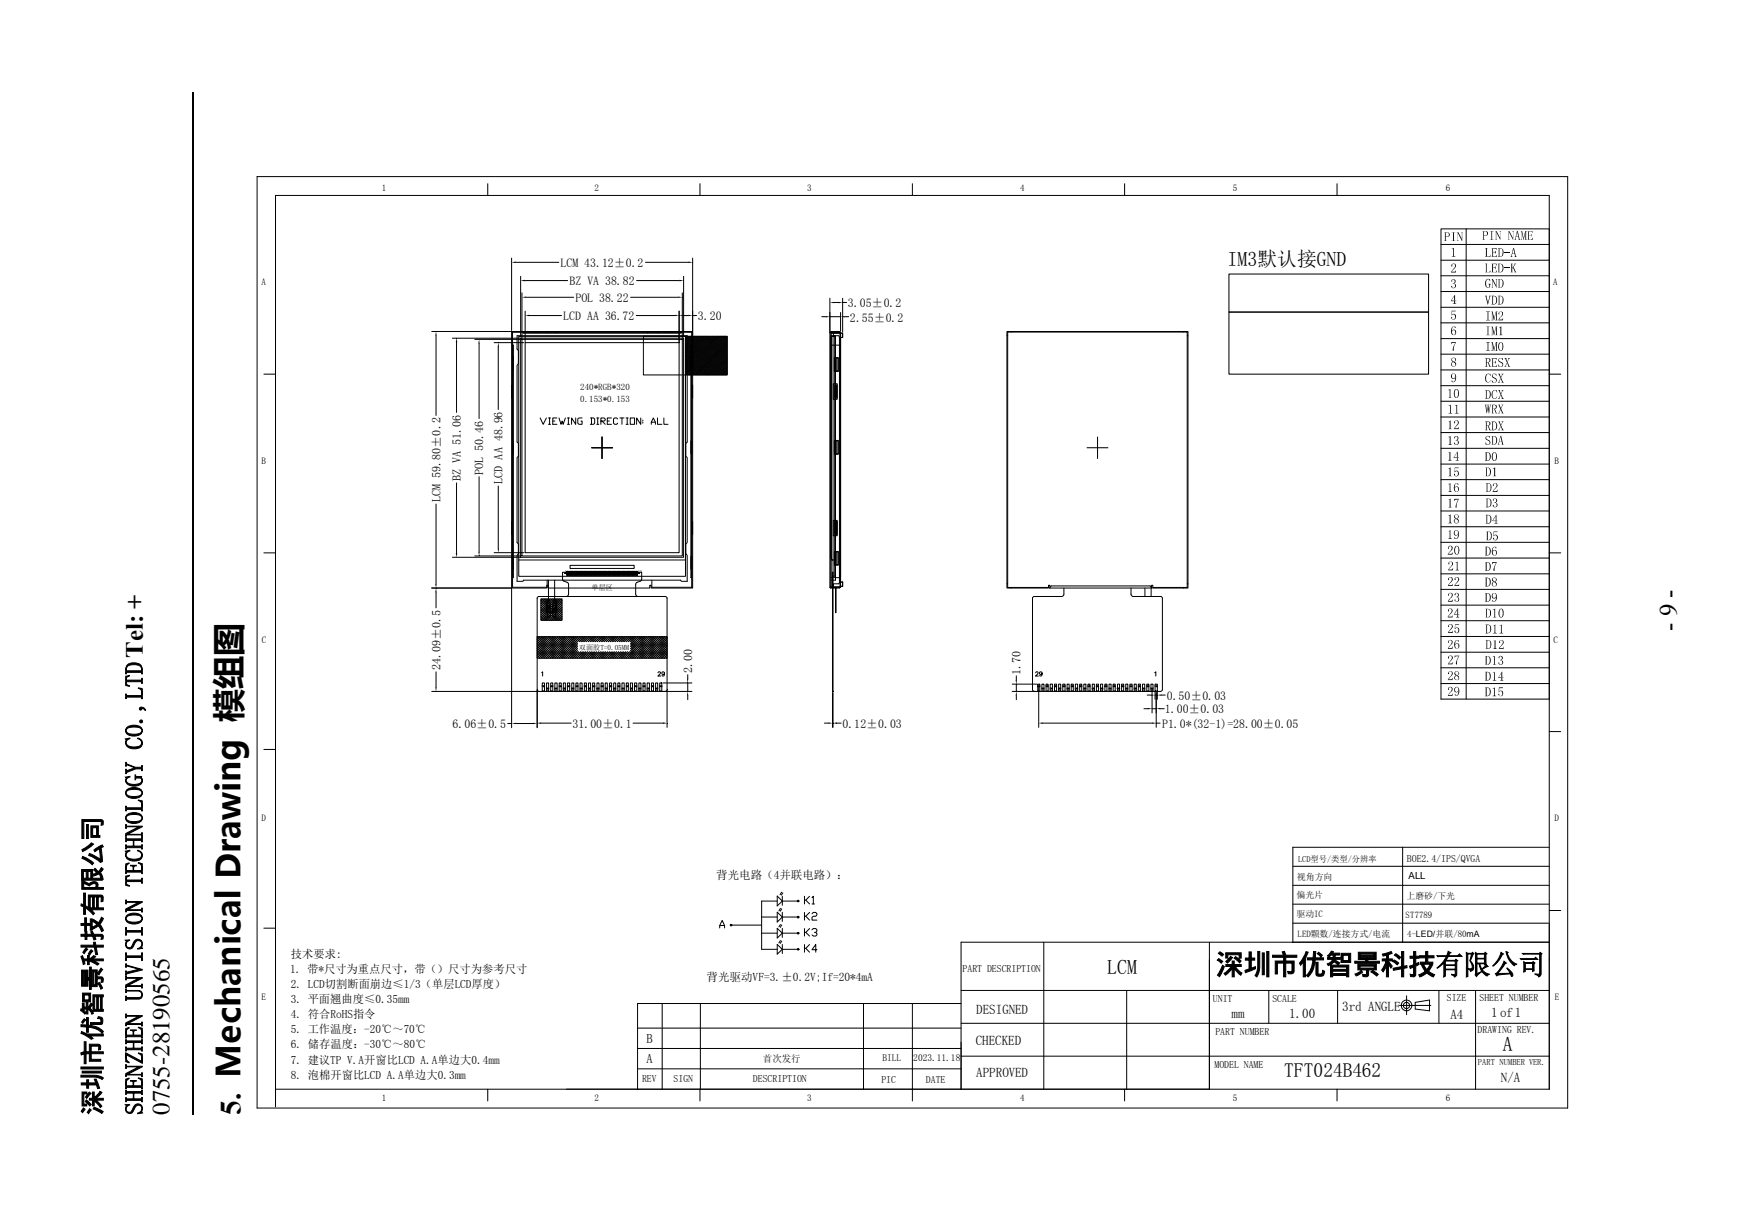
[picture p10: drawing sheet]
<svg xmlns="http://www.w3.org/2000/svg" width="297mm" height="210mm" viewBox="0 0 297 210" stroke-linecap="round" stroke-linejoin="round" font-family="sans-serif">
<defs><g id="words">
<text font-size="5" x="41" y="190.1" transform="rotate(-90 41 190.1)">5. Mechanical Drawing 模组图</text>
<text font-size="4.8" x="207.4" y="166.1">深圳市优智景科技有限公司</text>
<g font-size="4.2">
<text x="286" y="107.5" transform="rotate(-90 286 107.5)">- 9 -</text>
<text x="17.2" y="190.1" transform="rotate(-90 17.2 190.1)">深圳市优智景科技有限公司</text>
<text x="24.3" y="190.1" transform="rotate(-90 24.3 190.1)">SHENZHEN UNVISION TECHNOLOGY CO.,LTDTel: +</text>
<text x="28.9" y="190.1" transform="rotate(-90 28.9 190.1)">0755-28190565</text>
</g>
<g font-size="3.4">
<text x="209.4" y="45.3">IM3默认接GND</text>
<text x="188.8" y="166.2">LCM</text>
<text x="256.3" y="179.2">A</text>
<text x="219" y="183.7">TFT024B462</text>
</g>
<g font-size="2.3">
<text x="166.5" y="173">DESIGNED</text>
<text x="210" y="173.6">mm</text>
<text x="219.9" y="173.6">1.00</text>
<text x="228.9" y="172.3">3rd ANGLE</text>
<text x="247.4" y="173.7">A4</text>
<text x="254.3" y="173.4">1 of1</text>
<text x="166.4" y="178.1">CHECKED</text>
<text x="166.5" y="183.7">APPROVED</text>
<text x="256" y="184.6">N/A</text>
</g>
<g font-size="2.2">
<text x="110.2" y="177.8">B</text>
<text x="110.2" y="181.2">A</text>
</g>
<g font-size="2.1">
<text x="95.6" y="45.5">LCM 43.12±0.2</text>
<text x="97.1" y="48.6">BZ VA 38.82</text>
<text x="98.1" y="51.4">POL 38.22</text>
<text x="144.6" y="52.4">3.05±0.2</text>
<text x="96" y="54.6">LCD AA 36.72</text>
<text x="119" y="54.6">3.20</text>
<text x="145" y="54.8">2.55±0.2</text>
<text x="199" y="119.3">0.50±0.03</text>
<text x="77.2" y="124.1">6.06±0.5</text>
<text x="97.6" y="124.1">31.00±0.1</text>
<text x="143.7" y="124.1">0.12±0.03</text>
<text x="198.2" y="124.1">P1.0*(32-1)=28.00±0.05</text>
<text x="198.7" y="121.6">1.00±0.03</text>
</g>
<g font-size="2">
<text x="78.6" y="82" transform="rotate(-90 78.6 82)">BZ VA 51.06</text>
<text x="82.4" y="81" transform="rotate(-90 82.4 81)">POL 50.46</text>
<text x="85.7" y="82.6" transform="rotate(-90 85.7 82.6)">LCD AA 48.96</text>
<text x="75.1" y="85.7" transform="rotate(-90 75.1 85.7)">LCM 59.80±0.2</text>
<text x="75.1" y="114.3" transform="rotate(-90 75.1 114.3)">24.09±0.5</text>
<text x="118" y="114.8" transform="rotate(-90 118 114.8)">2.00</text>
<text x="174.1" y="115.1" transform="rotate(-90 174.1 115.1)">1.70</text>
<text x="122.2" y="149.9">背光电路（4并联电路）：</text>
<text x="49.5" y="165.9">1. 带*尺寸为重点尺寸，带（）尺寸为参考尺寸</text>
<text x="49.6" y="163.3">技术要求:</text>
<text x="120.5" y="167.2">背光驱动VF=3.±0.2V;If=20*4mA</text>
<text x="49.6" y="171">3. 平面翘曲度≤0.35mm</text>
<text x="49.6" y="168.4">2. LCD切割断面崩边≤1/3（单层LCD厚度）</text>
<text x="49.6" y="173.6">4. 符合RoHS指令</text>
<text x="49.6" y="176.2">5. 工作温度：-20℃～70℃</text>
<text x="49.6" y="178.8">6. 储存温度：-30℃～80℃</text>
<text x="49.6" y="181.4">7. 建议TP V.A开窗比LCD A.A单边大0.4mm</text>
<text x="49.6" y="183.9">8. 泡棉开窗比LCD A.A单边大0.3mm</text>
</g>
<g font-size="1.7">
<text x="240" y="147.1">BOE2.4/IPS/QVGA</text>
<text x="240.3" y="149.9">ALL</text>
<text x="164.2" y="165.8">PART DESCRIPTION</text>
<text x="206.9" y="170.8">UNIT</text>
<text x="217" y="170.8">SCALE</text>
<text x="246.8" y="170.7">SIZE</text>
<text x="252.3" y="170.6">SHEET NUMBER</text>
<text x="207.3" y="176.5">PART NUMBER</text>
<text x="252" y="176.1">DRAWING REV.</text>
<text x="109.5" y="184.4">REV</text>
<text x="114.9" y="184.4">SIGN</text>
<text x="128.4" y="184.6">DESCRIPTION</text>
<text x="150.3" y="184.7">PIC</text>
<text x="157.9" y="184.7">DATE</text>
<text x="207.1" y="182.1">MODEL NAME</text>
</g>
<g font-size="1.6">
<text x="65.1" y="32.6">1</text>
<text x="101.4" y="32.6">2</text>
<text x="137.7" y="32.6">3</text>
<text x="174" y="32.6">4</text>
<text x="210.3" y="32.6">5</text>
<text x="246.6" y="32.6">6</text>
<text x="44.6" y="48.6">A</text>
<text x="264.9" y="48.6">A</text>
<text x="99" y="66.5">240*RGB*320</text>
<text x="99" y="68.5">0.153*0.153</text>
<text x="44.6" y="79.1">B</text>
<text x="265.1" y="79.1">B</text>
<text x="44.6" y="109.6">C</text>
<text x="264.9" y="109.6">C</text>
<text x="44.6" y="140">D</text>
<text x="265.1" y="140">D</text>
<text x="44.6" y="170.5">E</text>
<text x="265.2" y="170.5">E</text>
<text x="130.1" y="181.1">首次发行</text>
<text x="150.5" y="180.9">BILL</text>
<text x="155.8" y="181">2023.11.18</text>
<text x="65.1" y="187.7">1</text>
<text x="101.4" y="187.7">2</text>
<text x="137.7" y="187.7">3</text>
<text x="174" y="187.7">4</text>
<text x="210.3" y="187.7">5</text>
<text x="246.6" y="187.7">6</text>
</g>
<g font-size="1.5">
<text x="221.1" y="153.2">偏光片</text>
<text x="221.2" y="150">视角方向</text>
<text x="239.9" y="153.3">上磨砂/下光</text>
<text x="221.1" y="156.3">驱动IC</text>
<text x="221.3" y="159.7">LED颗数/连接方式/电流</text>
<text x="239.7" y="156.5">ST7789</text>
<text x="240" y="159.7">4-LED/并联/80mA</text>
<text x="252" y="181.6">PART NUMBER VER.</text>
</g>
<text font-size="1.4" x="221.4" y="146.9">LCD型号/类型/分辨率</text>
<g font-size="1.2">
<text x="100.9" y="100.6">单层区</text>
<text x="98.7" y="110.9">双面胶T=0.05MM</text>
</g>
<g font-size=".5">
<text x="96.4" y="97.5">1</text>
<text x="108.8" y="97.5">121</text>
</g>
</g></defs>
<path d="M33 15.7v174.4" fill="none" stroke="#000" stroke-width=".25"/>
<g fill="#000">
<path d="M74.4 56.5l.1 .7h-.3zM77.9 57.7l.1 .7h-.3zM81.7 57.9l.1 .7h-.2zM85 58.4l.1 .7h-.2zM87.3 44.7l.7-.1v.3zM88.8 47.8l.7-.1v.3zM89 50.7l.7-.1v.2zM89.6 53.8l.6-.1v.2zM115.1 53.7l.7 .1-.7 .1zM115.7 50.6l.7 .1-.7 .1zM115.9 47.7l.7 .1-.7 .2zM115.8 53.8l.7-.1v.2z"/>
<path d="M117.4 44.6l.7 .1-.7 .2zM117.4 53.7l.7 .1-.7 .1zM140.9 53.9l.6 .1-.6 .1zM141.5 51.6l.7-.1v.2zM143 51.5l.7 .1-.7 .1zM143.4 54l.6-.1v.2zM74.2 99.6h.3l-.1 .7zM77.7 94.3h.3l-.1 .7zM81.6 94.1h.2l-.1 .7zM84.9 93.5h.2l-.1 .7zM74.2 117.2h.3l-.1 .7zM74.4 100.3l.1 .7h-.3z"/>
<path d="M117.2 115.7h.2l-.1 .7zM117.3 117.9l.1 .7h-.2zM173.2 116h.2l-.1 .6zM173.3 117.9l.1 .7h-.2zM196.3 118.4l.7 .1-.7 .1zM197.4 118.5l.7-.1v.2zM87.3 123.4l.7-.2v.3zM90.9 123.2l.7 .2-.7 .1zM91.6 123.3l.7-.1v.2zM113.1 123.2l.7 .1-.7 .1zM141.3 123.2l.7 .1-.7 .1zM142.1 123.3l.7-.1v.2z"/>
<path d="M177.2 123.3l.7-.1v.2zM195.8 120.7l.7 .1-.7 .1zM196.5 123.2l.7 .1-.7 .1zM197.2 120.8l.7-.1v.2z"/>
<path d="M246.4 39.6h.4l-.2 .1v.6l.4 .1h-.4v.6l.1 .1h-.4l.1-.1z" fill-rule="evenodd"/>
<path d="M246.3 39.6h.5a.39 .39 0 0 1 .5 .3 .39 .39 0 0 1-.3 .5l-.4-.1h.2a.34 .34 0 0 0 .3-.3 .34 .34 0 0 0-.3-.4z" fill-rule="evenodd"/>
<path d="M247.6 39.6h.6l-.2 .1v1.3l.2 .1h-.6l.2-.1v-1.3z" fill-rule="evenodd"/>
<path d="M248.6 39.7l.1 1.3 .1 .1h-.3l.1-.1z" fill-rule="evenodd"/>
<path d="M248.5 39.6h.2l.6 1.2v.3l-.6-1.3z" fill-rule="evenodd"/>
<path d="M249.2 39.6h.3l-.1 .1v1.4l-.1-1.4z" fill-rule="evenodd"/>
<path d="M252.9 39.5h.4h-.2v.6l.4 .1h-.4v.6l.1 .1h-.4l.2-.1v-1.3z" fill-rule="evenodd"/>
<path d="M252.8 39.4h.5a.39 .39 0 0 1 .5 .3 .39 .39 0 0 1-.3 .5l-.4-.1h.2a.35 .35 0 0 0 .3-.3 .35 .35 0 0 0-.3-.3z" fill-rule="evenodd"/>
<path d="M254.1 39.4h.7l-.3 .1v1.3l.3 .1h-.7l.3-.1v-1.3z" fill-rule="evenodd"/>
<path d="M255.1 39.5l.1 1.3 .1 .1h-.3l.1-.1z" fill-rule="evenodd"/>
<path d="M255 39.4h.3l.5 1.1 .1 .4z" fill-rule="evenodd"/>
<path d="M255.7 39.4h.4l-.2 .1v1.4v-1.4z" fill-rule="evenodd"/>
<path d="M257.3 39.5l.1 1.3 .1 .1h-.3l.1-.1z" fill-rule="evenodd"/>
<path d="M257.2 39.4h.2l.6 1.1v.4z" fill-rule="evenodd"/>
<path d="M257.9 39.4h.3l-.1 .1v1.4l-.1-1.4z" fill-rule="evenodd"/>
<path d="M258.7 39.4l-.1 .9h.3h-.3l-.1 .5 .1 .1h-.3z" fill-rule="evenodd"/>
<path d="M258.7 39.4h.1l.4 1.4 .1 .1h-.4l.1-.1-.1-.5h-.3h.3z" fill-rule="evenodd"/>
<path d="M259.5 39.5l.1 1.4h-.2l.1-.1z" fill-rule="evenodd"/>
<path d="M259.4 39.4h.2l.2 1.5-.2-1.3z" fill-rule="evenodd"/>
<path d="M260.2 39.6l.1-.1v1.3l.1 .1h-.4l.2-.1z" fill-rule="evenodd"/>
<path d="M260.1 39.4l.3 .1-.2 .1-.4 1.3z" fill-rule="evenodd"/>
<path d="M260.5 39.5h.6h-.3v.6h.2h-.2v.8h-.3l.1-.1v-1.3z" fill-rule="evenodd"/>
<path d="M260.8 40.1h.2l.2-.3v.5v-.1z" fill-rule="evenodd"/>
<path d="M260.5 39.4h.8l.1 .3-.3-.2z" fill-rule="evenodd"/>
<path d="M247.5 54.1h.2v.3l.4 .1h-.4l-.2-.2z" fill-rule="evenodd"/>
<path d="M247.5 48.8h.2v.2l.1 .1h-.1z" fill-rule="evenodd"/>
<path d="M247.8 56.3h.2l-.4 .1z" fill-rule="evenodd"/>
<path d="M247.6 47.7l.5-.1-.4 .1-.1 .3-.1-.1z" fill-rule="evenodd"/>
<path d="M247.7 45h.4l-.4 .1-.1 .3-.1-.1z" fill-rule="evenodd"/>
<path d="M247.8 56.2a.46 .46 0 0 1 .6 .5 .46 .46 0 0 1-.6 .4 .43 .43 0 0 0 .4-.4 .43 .43 0 0 0-.4-.4z" fill-rule="evenodd"/>
<path d="M247.8 53.5h.3l-.5 .3z" fill-rule="evenodd"/>
<path d="M247.6 42.4l.4-.1v1.3l.2 .2h-.6l.2-.2v-1.1z" fill-rule="evenodd"/>
<path d="M247.8 55.7h.4a.53 .53 0 0 0-.5 .8v.4l.2 .2a.67 .67 0 0 1-.4-1z" fill-rule="evenodd"/>
<path d="M247.8 47.7l.3-.1 .2 .3-.1 .2-.2 .2a.43 .43 0 0 1 .3 .6 .43 .43 0 0 1-.6 .2 .41 .41 0 0 0 .5-.3 .41 .41 0 0 0-.4-.5l.3-.2v-.3z" fill-rule="evenodd"/>
<path d="M247.9 45a.45 .45 0 0 1 .4 .4 .45 .45 0 0 1-.3 .5l-.5 .4 .1-.1a1.26 1.26 0 0 0 .5-1.1z" fill-rule="evenodd"/>
<path d="M247.9 53.6l.2-.1a.48 .48 0 0 1 .2 .6 .48 .48 0 0 1-.4 .3 .44 .44 0 0 0 .3-.4 .44 .44 0 0 0-.3-.4z" fill-rule="evenodd"/>
<path d="M248 55.7h.2l.1 .2h-.2z" fill-rule="evenodd"/>
<path d="M248.1 50.3h.1l-.7 1h.9h-.2v.3l.2 .2h-.6l.2-.1v-.4h-.6z" fill-rule="evenodd"/>
<path d="M248.2 50.3v1h-.7h.5v-.8z" fill-rule="evenodd"/>
<path d="M247.6 53h.7v.1h-.6l-.1 .7z" fill-rule="evenodd"/>
<path d="M248.2 58.5l.1-.1-.3 .5-.2 .9v-.1v-.4z" fill-rule="evenodd"/>
<path d="M247.6 58.3l.7 .1-.5 .1-.3 .2z" fill-rule="evenodd"/>
<path d="M247.5 46.3h.6l.2-.2v.4h-.8z" fill-rule="evenodd"/>
<path d="M253.3 50.4h.3l-.1 .2 .3 1-.1 .3z" fill-rule="evenodd"/>
<path d="M253.3 45h.4l-.1 .1v1.3h-.3l.1-.1v-1.2z" fill-rule="evenodd"/>
<path d="M253.3 42.3h.4l-.1 .1 .1 1.3h-.3v-1.3z" fill-rule="evenodd"/>
<path d="M253.6 47.6l.1-.1 .3 .1a.71 .71 0 0 0-.5 1.1l.3 .3a.73 .73 0 0 1-.4-1.2z" fill-rule="evenodd"/>
<path d="M253.6 49.1l.3-.1 .1-.1 .1 .1z" fill-rule="evenodd"/>
<path d="M253.8 47.6l.3-.1 .1 .4z" fill-rule="evenodd"/>
<path d="M253.4 53.1h.7l-.3 .1v1.3l.3 .1h-.7l.3-.1v-1.3z" fill-rule="evenodd"/>
<path d="M253.4 58.3h.7l-.3 .2v1.2l.3 .1h-.7l.3-.1v-1.2z" fill-rule="evenodd"/>
<path d="M253.4 55.7h.7l-.3 .1v1.2l.3 .1h-.7l.3-.1v-1.2z" fill-rule="evenodd"/>
<path d="M253.3 46.4h.6l.3-.3v.3z" fill-rule="evenodd"/>
<path d="M253.3 43.7h.7l.3-.3-.1 .4z" fill-rule="evenodd"/>
<path d="M254 50.4l.3 .1-.2 .1-.4 1.3 .3-1.3z" fill-rule="evenodd"/>
<path d="M253.8 48.4h.5l-.2 .2v.4z" fill-rule="evenodd"/>
<path d="M254.4 50.5h.4l-.2 .1v1.2l.1 .1h-.3l.1-.1v-1.2z" fill-rule="evenodd"/>
<path d="M254.4 45h.5h-.3v.6l.3 .1h-.3l.1 .7h-.3z" fill-rule="evenodd"/>
<path d="M254.4 42.4h.6h-.4v.6h.3h-.3v.7h.1h-.2v-1.3z" fill-rule="evenodd"/>
<path d="M254.5 53.2v1.4h.1h-.2l.1-.1z" fill-rule="evenodd"/>
<path d="M254.5 58.5v1.3h.1h-.2l.1-.1z" fill-rule="evenodd"/>
<path d="M254.5 55.8v1.3h.1h-.2l.1-.1z" fill-rule="evenodd"/>
<path d="M254.5 47.7v1.3l.2 .1h-.3l.1-.1z" fill-rule="evenodd"/>
<path d="M254.4 53.1h.2l.2 1.2v.3z" fill-rule="evenodd"/>
<path d="M254.4 58.3h.2l.2 1.2v.3z" fill-rule="evenodd"/>
<path d="M254.4 55.7h.2l.2 1.1v.3l-.3-1.2z" fill-rule="evenodd"/>
<path d="M254.4 47.6h.2l.6 1.1v.4z" fill-rule="evenodd"/>
<path d="M254.4 50.4a.75 .75 0 0 1 1 .7 .75 .75 0 0 1-1 .8 .71 .71 0 0 0 .8-.3 .71 .71 0 0 0-.1-.8l-.2-.3z" fill-rule="evenodd"/>
<path d="M254.6 45.6h.4l.1-.2v.5l-.1-.2z" fill-rule="evenodd"/>
<path d="M254.6 43l.4-.1 .1-.1v.5l-.1-.2z" fill-rule="evenodd"/>
<path d="M254.4 45h.8l.1 .3-.4-.3z" fill-rule="evenodd"/>
<path d="M254.4 42.3h.8l.1 .3-.3-.2z" fill-rule="evenodd"/>
<path d="M255.2 53.3l.1-.1v1.3l.1 .1h-.4l.2-.1z" fill-rule="evenodd"/>
<path d="M254.4 46.4h.7l.2-.3v.3z" fill-rule="evenodd"/>
<path d="M255.2 58.6l.1-.1v1.2l.1 .1h-.4l.2-.1z" fill-rule="evenodd"/>
<path d="M255.3 55.8v1.2l.1 .1h-.4l.2-.1v-1.1z" fill-rule="evenodd"/>
<path d="M254.4 43.7h.7l.3-.3-.1 .4z" fill-rule="evenodd"/>
<path d="M255.1 47.6h.3l-.1 .1v1.4l-.1-1.5z" fill-rule="evenodd"/>
<path d="M255.1 53.1l.3 .1-.3 .1-.3 1.3z" fill-rule="evenodd"/>
<path d="M255.1 58.3l.3 .1-.3 .2-.3 1.2z" fill-rule="evenodd"/>
<path d="M255.1 55.7h.3l-.3 .2-.3 1.2z" fill-rule="evenodd"/>
<path d="M255.5 45h.3l-.1 .1v1.2l.1 .1h-.3z" fill-rule="evenodd"/>
<path d="M255.5 50.5h.4l-.2 .1v1.2l.1 .1h-.3z" fill-rule="evenodd"/>
<path d="M255.5 47.6h.4l-.2 .1v1.3h.1h-.3z" fill-rule="evenodd"/>
<path d="M255.5 42.4h.4h-.2v1.3h.1h-.3z" fill-rule="evenodd"/>
<path d="M255.8 58.4h.2a.96 .96 0 0 0 0 1.4h.2a.61 .61 0 0 1-.6-.3 .61 .61 0 0 1-.1-.6z" fill-rule="evenodd"/>
<path d="M255.4 45h.4a.8 .8 0 0 1 .5 1.3l-.3 .1h-.6a.73 .73 0 0 0 .9-.5 .73 .73 0 0 0-.5-.9z" fill-rule="evenodd"/>
<path d="M255.5 50.4a.75 .75 0 0 1 .9 .7 .75 .75 0 0 1-.9 .8 .65 .65 0 0 0 .7-.2 .65 .65 0 0 0 .1-.7 .4 .4 0 0 0-.4-.5z" fill-rule="evenodd"/>
<path d="M255.5 47.6a.75 .75 0 0 1 .9 .7 .75 .75 0 0 1-.9 .7 .67 .67 0 0 0 .7-.2 .67 .67 0 0 0 .1-.7 .44 .44 0 0 0-.4-.5z" fill-rule="evenodd"/>
<path d="M255.5 42.3a.75 .75 0 0 1 .9 .7 .75 .75 0 0 1-.9 .7 .65 .65 0 0 0 .7-.1 .65 .65 0 0 0 .1-.8 .4 .4 0 0 0-.4-.4z" fill-rule="evenodd"/>
<path d="M255.7 53.2l.5-.1-.4 .1-.1 .4-.2-.1z" fill-rule="evenodd"/>
<path d="M255.8 58.4a.53 .53 0 0 1 .5 .1 .53 .53 0 0 1 .1 .6v.2a.4 .4 0 0 1-.4 .5 .97 .97 0 0 0 0-1.4z" fill-rule="evenodd"/>
<path d="M255.7 55.8l.4-.2v1.3l.2 .2h-.6l.2-.2v-1z" fill-rule="evenodd"/>
<path d="M255.9 53.1a.45 .45 0 0 1 .5 .5 .45 .45 0 0 1-.4 .4l-.5 .5 .1-.1a1.17 1.17 0 0 0 .6-1.2z" fill-rule="evenodd"/>
<path d="M255.5 54.5h.6l.3-.2-.1 .3h-.8z" fill-rule="evenodd"/>
<path d="M256.6 45.6l.9 .1z" fill-rule="evenodd"/>
<path d="M256.6 43l.9 .1z" fill-rule="evenodd"/>
<path d="M257.7 45h.3h-.1v1.4h.1h-.3h.1v-1.4z" fill-rule="evenodd"/>
<path d="M258.1 42.3l-.2 .9 .4 .1h-.4v.4v.1h-.3z" fill-rule="evenodd"/>
<path d="M258.1 45.5l.6 .9h-.4h.1l-.4-.8z" fill-rule="evenodd"/>
<path d="M258.1 42.3h.1l.5 1.5h-.4l.1-.1-.1-.4-.4-.1h.4z" fill-rule="evenodd"/>
<path d="M258.2 45h.4l-.7 .8 .4-.7z" fill-rule="evenodd"/>
<path d="M260.5 40.9a.85 .85 0 0 0 1-.3l-.1 .3z" fill-rule="evenodd"/>
<path d="M247 77.2l.4-.2v1.3l.2 .2h-.6l.2-.2v-1.1z" fill-rule="evenodd"/>
<path d="M247 66.4l.4-.1v1.3l.2 .2h-.6l.2-.2v-1z" fill-rule="evenodd"/>
<path d="M247 79.8l.4-.1v1.3l.2 .2h-.6l.2-.2v-1.1z" fill-rule="evenodd"/>
<path d="M247 74.5l.4-.2v1.4l.2 .2h-.6l.2-.2v-1.2z" fill-rule="evenodd"/>
<path d="M247 71.8l.4-.1v1.3l.2 .2h-.6l.2-.2v-1.1z" fill-rule="evenodd"/>
<path d="M247 69.1l.4-.1v1.3l.3 .2h-.7l.3-.2v-1z" fill-rule="evenodd"/>
<path d="M247.6 64.9l.3 .3-.3-.1z" fill-rule="evenodd"/>
<path d="M247.6 63.8l.5-.1a.43 .43 0 0 0-.5 .4 .43 .43 0 0 0 .5 .4 .45 .45 0 0 1-.6-.1 .45 .45 0 0 1 .1-.6z" fill-rule="evenodd"/>
<path d="M247.6 61.1l.5-.1a.37 .37 0 0 0-.5 .3l.4 .4h-.2l-.2-.2z" fill-rule="evenodd"/>
<path d="M248 75.5h.2l-.1 .2 .3 .1-.2 .1z" fill-rule="evenodd"/>
<path d="M247.9 63.7a.41 .41 0 0 1 .4 .4 .41 .41 0 0 1-.4 .4 .43 .43 0 0 0 .3-.4 .43 .43 0 0 0-.3-.4z" fill-rule="evenodd"/>
<path d="M247.8 61.7h.3a.43 .43 0 0 1 .2 .6 .43 .43 0 0 1-.6 .2 .37 .37 0 0 0 .5-.3l-.1-.3z" fill-rule="evenodd"/>
<path d="M247.9 61l.3 .1a.39 .39 0 0 1-.1 .6h-.3a.38 .38 0 0 0-.2 .4 .38 .38 0 0 0 .3 .4 .39 .39 0 0 1-.4-.3 .39 .39 0 0 1 .3-.5l.4-.2v-.4z" fill-rule="evenodd"/>
<path d="M248.2 66.4h.2a1 1 0 0 0 0 1.4h.2a.54 .54 0 0 1-.6-.2 .54 .54 0 0 1-.1-.5z" fill-rule="evenodd"/>
<path d="M248.2 64.4l.2-.1-.2 .6-.4 .2 .3-.2z" fill-rule="evenodd"/>
<path d="M248.1 74.4h.5h-.4l-.1 .4-.1-.2z" fill-rule="evenodd"/>
<path d="M248.1 71.8l.5-.1-.4 .1-.1 .4-.1-.1z" fill-rule="evenodd"/>
<path d="M248.2 66.4a.53 .53 0 0 1 .5 .1 .53 .53 0 0 1 .1 .6v.2a.44 .44 0 0 1-.4 .5 1 1 0 0 0 0-1.4z" fill-rule="evenodd"/>
<path d="M248.1 69.1l.4-.1v1.3l.3 .2h-.7l.3-.2v-1z" fill-rule="evenodd"/>
<path d="M248.4 74.4h.2l.1 .2v.3l-.2 .2a.43 .43 0 0 1 .3 .5 .43 .43 0 0 1-.6 .3 .41 .41 0 0 0 .4-.4 .41 .41 0 0 0-.3-.5h.2l.1-.3v-.2z" fill-rule="evenodd"/>
<path d="M248.4 71.7a.45 .45 0 0 1 .4 .4 .45 .45 0 0 1-.3 .5l-.5 .5 .1-.2a1.26 1.26 0 0 0 .5-1.1z" fill-rule="evenodd"/>
<path d="M248.5 77h.1l-.6 1h.8l-.2 .1v.3l.2 .1h-.5l.2-.1v-.3h-.6z" fill-rule="evenodd"/>
<path d="M248.6 77v1h-.6h.5v-.8z" fill-rule="evenodd"/>
<path d="M248.1 79.7h.7v.1h-.7l-.1 .7z" fill-rule="evenodd"/>
<path d="M248 73.1l.7-.1 .1-.2v.4h-.8z" fill-rule="evenodd"/>
<path d="M253.3 77.2h.4h-.1v1.3h.1h-.4z" fill-rule="evenodd"/>
<path d="M253.4 75.4l.2 .3-.2 .2z" fill-rule="evenodd"/>
<path d="M253.4 79.8h.3h-.1v1.3l.1 .1h-.3l.1-.1v-1.3z" fill-rule="evenodd"/>
<path d="M253.4 71.9h.3l-.1 .1v.5l.3 .1h-.3v.6l.1 .2h-.4l.1-.2z" fill-rule="evenodd"/>
<path d="M253.4 66.6h.3h-.1v1.3l.1 .1h-.3z" fill-rule="evenodd"/>
<path d="M253.4 61.1h.3l-.1 .1v.5l.3 .1h-.3v.6l.1 .2h-.4l.1-.2z" fill-rule="evenodd"/>
<path d="M253.6 75.7l.2 .1h-.3z" fill-rule="evenodd"/>
<path d="M253.2 69h.4l-.1 .1v1.4z" fill-rule="evenodd"/>
<path d="M253.3 77.1a.75 .75 0 0 1 1 .7 .75 .75 0 0 1-1 .7 .63 .63 0 0 0 .7-.1 .63 .63 0 0 0 .1-.8 .4 .4 0 0 0-.4-.4z" fill-rule="evenodd"/>
<path d="M253.3 66.5a.75 .75 0 0 1 1 .7 .75 .75 0 0 1-1 .8 .71 .71 0 0 0 .8-.3 .71 .71 0 0 0-.1-.9l-.2-.2z" fill-rule="evenodd"/>
<path d="M253.3 79.7a.75 .75 0 0 1 1 .7 .75 .75 0 0 1-1 .8 .74 .74 0 0 0 .8-.6 .74 .74 0 0 0-.4-.8z" fill-rule="evenodd"/>
<path d="M253.5 74.4l.4-.1-.3 .1-.1 .2 .3 .4a.42 .42 0 0 1 .4 .5 .42 .42 0 0 1-.6 .3 .37 .37 0 0 0 .5-.3 .37 .37 0 0 0-.4-.4l-.3-.2-.1-.2z" fill-rule="evenodd"/>
<path d="M253.7 69.3l-.2 1.2z" fill-rule="evenodd"/>
<path d="M253.3 71.9h.5a.37 .37 0 0 1 .4 .2 .37 .37 0 0 1-.3 .5l-.3-.1a.35 .35 0 0 0 .4-.1 .35 .35 0 0 0 0-.4z" fill-rule="evenodd"/>
<path d="M253.3 61h.5a.37 .37 0 0 1 .4 .3 .37 .37 0 0 1-.3 .5l-.3-.1h.4v-.5z" fill-rule="evenodd"/>
<path d="M253.6 63.8h.5h-.3a.88 .88 0 0 0 0 1.4 .61 .61 0 0 1-.5-.9z" fill-rule="evenodd"/>
<path d="M253.7 72.6h.2l.4 .8h-.3z" fill-rule="evenodd"/>
<path d="M253.7 61.8h.2l.4 .8h-.3z" fill-rule="evenodd"/>
<path d="M253.7 74.4h.3z" fill-rule="evenodd"/>
<path d="M253.7 69h.2l-.1 .1 .1 1.4z" fill-rule="evenodd"/>
<path d="M253.9 74.4l.2-.1v.4z" fill-rule="evenodd"/>
<path d="M253.8 63.8l.4-.1 .1 .4z" fill-rule="evenodd"/>
<path d="M253.7 65.2l.3-.1 .3-.3-.2 .3z" fill-rule="evenodd"/>
<path d="M254 69h.3l-.4 1.5 .2-1.4z" fill-rule="evenodd"/>
<path d="M254.4 74.4h.4h-.2v1.3l.1 .1h-.3l.1-.1v-1.3z" fill-rule="evenodd"/>
<path d="M254.4 71.9h.4l-.2 .1v1.2l.1 .1h-.3l.1-.1v-1.2z" fill-rule="evenodd"/>
<path d="M254.4 61.1h.6l-.4 .1v.5l.3 .1h-.3v.6l.1 .1h-.2v-1.3z" fill-rule="evenodd"/>
<path d="M254.5 69h.3l-.2 .1v.6h.4h-.4v.7l.2 .1h-.4l.1-.1z" fill-rule="evenodd"/>
<path d="M254.4 64.8l.2 .3-.1 .1z" fill-rule="evenodd"/>
<path d="M254.6 65.1l.3 .1h-.3z" fill-rule="evenodd"/>
<path d="M254.7 77.2h.2a.96 .96 0 0 0 0 1.3h.2a.53 .53 0 0 1-.6-.1 .53 .53 0 0 1-.1-.5z" fill-rule="evenodd"/>
<path d="M254.4 74.3a.69 .69 0 0 1 1 .7 .69 .69 0 0 1-.3 .7 .69 .69 0 0 1-.7 .1 .74 .74 0 0 0 .8-.6 .74 .74 0 0 0-.4-.8z" fill-rule="evenodd"/>
<path d="M254.4 71.9a.75 .75 0 0 1 1 .7 .75 .75 0 0 1-1 .7 .71 .71 0 0 0 .8-.3 .71 .71 0 0 0-.1-.8l-.2-.2z" fill-rule="evenodd"/>
<path d="M254.5 63.8l.5-.1-.4 .1-.1 .2 .1 .2 .3 .2a.42 .42 0 0 1 .4 .5 .42 .42 0 0 1-.6 .3 .35 .35 0 0 0 .5-.3 .35 .35 0 0 0-.4-.4l-.3-.3z" fill-rule="evenodd"/>
<path d="M254.7 77.2a.53 .53 0 0 1 .5 .1 .53 .53 0 0 1 .1 .6v.1a.4 .4 0 0 1-.4 .5 .97 .97 0 0 0 0-1.3z" fill-rule="evenodd"/>
<path d="M254.4 69l.8 .1 .1 .4-.3 .2h-.4h.2a.33 .33 0 0 0 .3-.3 .33 .33 0 0 0-.3-.4z" fill-rule="evenodd"/>
<path d="M254.8 69.7h.2l.2 .7 .2 .1h-.3z" fill-rule="evenodd"/>
<path d="M254.7 66.6l.5-.1a.76 .76 0 0 0-.7 .5 .76 .76 0 0 0 .1 .8l.3 .2a.66 .66 0 0 1-.4-1.1z" fill-rule="evenodd"/>
<path d="M254.6 79.8l.4-.1v1.3l.2 .2h-.6l.2-.2v-1.1z" fill-rule="evenodd"/>
<path d="M254.8 63.8h.3z" fill-rule="evenodd"/>
<path d="M254.6 61.7h.3l.2-.2v.5l-.1-.2z" fill-rule="evenodd"/>
<path d="M255 63.8l.2-.1v.4z" fill-rule="evenodd"/>
<path d="M254.4 61h.8l.1 .3-.3-.2z" fill-rule="evenodd"/>
<path d="M254.7 68l.4-.1 .3-.3-.1 .2a.39 .39 0 0 1-.6 .2z" fill-rule="evenodd"/>
<path d="M254.9 66.5h.4l.1 .4z" fill-rule="evenodd"/>
<path d="M254.4 62.5h.7l.3-.3-.1 .4z" fill-rule="evenodd"/>
<path d="M255.5 62.1l.2 .4-.1 .1z" fill-rule="evenodd"/>
<path d="M255.7 62.4l.3 .1h-.3z" fill-rule="evenodd"/>
<path d="M255.5 71.9h.4l-.1 .1 .7 1.4h-.4l.1-.2z" fill-rule="evenodd"/>
<path d="M255.5 69h.4l-.1 .2 .7 1.3h-.4l.1-.1z" fill-rule="evenodd"/>
<path d="M255.5 66.5h.4l-.1 .2 .7 1.3h-.4l.1-.1z" fill-rule="evenodd"/>
<path d="M255.5 63.7h.4l-.1 .2 .7 1.3h-.4l.1-.1z" fill-rule="evenodd"/>
<path d="M255.9 74.3l-.2 .9 .4 .1h-.4l-.1 .4 .2 .1h-.4z" fill-rule="evenodd"/>
<path d="M255.9 69.8l.1 .1-.3 .4 .1 .2h-.3z" fill-rule="evenodd"/>
<path d="M255.9 72.6l-.2 .6 .1 .2h-.3z" fill-rule="evenodd"/>
<path d="M255.9 67.3l-.2 .6 .1 .1h-.3z" fill-rule="evenodd"/>
<path d="M255.9 64.5l-.2 .6 .1 .1h-.3z" fill-rule="evenodd"/>
<path d="M255.6 61.1h.5l-.4 .1-.1 .2 .2 .2a.52 .52 0 0 1 .5 .3 .52 .52 0 0 1-.1 .7l-.4-.1a.35 .35 0 0 0 .5-.3 .35 .35 0 0 0-.4-.4l-.4-.3z" fill-rule="evenodd"/>
<path d="M255.9 74.3h.1l.3 1.4 .2 .1h-.4h.1l-.1-.5-.4-.1h.4z" fill-rule="evenodd"/>
<path d="M255.9 61.1h.3z" fill-rule="evenodd"/>
<path d="M256.2 61.1l.1 .3-.1-.2z" fill-rule="evenodd"/>
<path d="M256.1 69h.3l-.4 .7 .2-.5z" fill-rule="evenodd"/>
<path d="M256.1 71.9h.3l-.1 .1-.3 .5 .2-.4z" fill-rule="evenodd"/>
<path d="M256.1 66.5l.3 .1h-.1l-.3 .6 .2-.6z" fill-rule="evenodd"/>
<path d="M256.1 63.7l.3 .1-.1 .1-.3 .5 .2-.5z" fill-rule="evenodd"/>
<path d="M256.6 61h.4l-.1 .2 .7 1.4h-.4l.1-.2z" fill-rule="evenodd"/>
<path d="M257 61.8l-.2 .6 .1 .2h-.3z" fill-rule="evenodd"/>
<path d="M257.2 61l.3 .1-.1 .1-.3 .5 .2-.6z" fill-rule="evenodd"/>
<path d="M247.1 98.5l.5-.1-.4 .1-.1 .4-.1-.1z" fill-rule="evenodd"/>
<path d="M247.1 93.2l.5-.1-.4 .1-.2 .4v-.2z" fill-rule="evenodd"/>
<path d="M247 90.5l.4-.1v1.3l.2 .2h-.6l.2-.2v-1.1z" fill-rule="evenodd"/>
<path d="M247 82.5l.4-.1v1.3l.2 .2h-.6l.2-.2v-1.1z" fill-rule="evenodd"/>
<path d="M247.1 95.8h.5h-.4l-.1 .4-.1-.1z" fill-rule="evenodd"/>
<path d="M247 87.8l.4-.1v1.3l.2 .2h-.6l.2-.2v-1.1z" fill-rule="evenodd"/>
<path d="M247 85.2l.4-.2v1.4l.2 .1h-.6l.2-.1v-1.1z" fill-rule="evenodd"/>
<path d="M247.3 98.5a.39 .39 0 0 1 .5 .2 .39 .39 0 0 1-.2 .5l-.6 .6v-.1a1.26 1.26 0 0 0 .6-1.1z" fill-rule="evenodd"/>
<path d="M247.3 93.1a.38 .38 0 0 1 .4 .3 .38 .38 0 0 1-.1 .4l-.7 .7 .1-.2a.8 .8 0 0 0 .4-1.2z" fill-rule="evenodd"/>
<path d="M247.4 95.8a.45 .45 0 0 1 .4 .4 .45 .45 0 0 1-.3 .5l-.5 .4 .1-.2a.97 .97 0 0 0 .5-1z" fill-rule="evenodd"/>
<path d="M247 99.8l.7-.1 .1-.2v.4h-.8z" fill-rule="evenodd"/>
<path d="M246.9 94.5l.6-.1 .3-.2-.1 .4h-.8z" fill-rule="evenodd"/>
<path d="M247 97.1h.6l.2-.2v.3h-.8z" fill-rule="evenodd"/>
<path d="M248 91.6l.4 .3h-.3z" fill-rule="evenodd"/>
<path d="M248 80.8h.2v.3l.4 .1a.38 .38 0 0 1-.4 0 .38 .38 0 0 1-.2-.4z" fill-rule="evenodd"/>
<path d="M248.2 83h.2l-.3 .2z" fill-rule="evenodd"/>
<path d="M248.3 93.1h.2a1 1 0 0 0 0 1.4h.2a.54 .54 0 0 1-.6-.1 .54 .54 0 0 1-.1-.6z" fill-rule="evenodd"/>
<path d="M248 90.5l.4-.1h.2a.41 .41 0 0 0-.5 .4 .41 .41 0 0 0 .5 .5 .44 .44 0 0 1-.6-.2 .44 .44 0 0 1 0-.6z" fill-rule="evenodd"/>
<path d="M248.1 87.8l.5-.1a.37 .37 0 0 0-.5 .3l.4 .4h-.3l-.2-.1v-.2z" fill-rule="evenodd"/>
<path d="M248.3 83a.46 .46 0 0 1 .5 .4 .46 .46 0 0 1-.6 .4 .43 .43 0 0 0 .5-.4 .43 .43 0 0 0-.5-.4z" fill-rule="evenodd"/>
<path d="M248.2 98.5l.5-.1-.4 .1-.1 .4-.1-.1z" fill-rule="evenodd"/>
<path d="M248.3 93.1a.53 .53 0 0 1 .5 .2 .53 .53 0 0 1 .1 .5v.2a.44 .44 0 0 1-.4 .5 1 1 0 0 0 0-1.4z" fill-rule="evenodd"/>
<path d="M248.2 80.3h.4l-.6 .2z" fill-rule="evenodd"/>
<path d="M248.2 82.4h.5a.63 .63 0 0 0-.6 .9l.1 .4 .2 .1a.74 .74 0 0 1-.3-1.2z" fill-rule="evenodd"/>
<path d="M248.4 90.4a.41 .41 0 0 1 .4 .4 .41 .41 0 0 1-.4 .5 .42 .42 0 0 0 .3-.5 .42 .42 0 0 0-.3-.4z" fill-rule="evenodd"/>
<path d="M248.3 88.5l.3-.1a.43 .43 0 0 1 .2 .6 .43 .43 0 0 1-.6 .2 .38 .38 0 0 0 .5-.3 .38 .38 0 0 0-.4-.4z" fill-rule="evenodd"/>
<path d="M248.2 95.9l.4-.2v1.4l.2 .1h-.6l.3-.1v-1.1z" fill-rule="evenodd"/>
<path d="M248.4 87.7l.3 .1 .1 .3-.2 .3-.3 .1a.38 .38 0 0 0-.2 .4 .38 .38 0 0 0 .3 .3 .39 .39 0 0 1-.5-.3 .39 .39 0 0 1 .3-.5h.3l.2-.3v-.2z" fill-rule="evenodd"/>
<path d="M248.4 80.3h.2a.47 .47 0 0 1 .2 .5 .47 .47 0 0 1-.4 .4 .46 .46 0 0 0 .3-.4 .46 .46 0 0 0-.3-.5z" fill-rule="evenodd"/>
<path d="M248.4 98.5a.39 .39 0 0 1 .5 .2 .39 .39 0 0 1-.2 .5l-.7 .6 .1-.1a1.26 1.26 0 0 0 .6-1.1z" fill-rule="evenodd"/>
<path d="M248.5 82.4h.2v.2h-.1z" fill-rule="evenodd"/>
<path d="M248.7 91.1h.1l-.1 .6-.3 .2h-.1l.3-.4z" fill-rule="evenodd"/>
<path d="M248.7 85.2l.1-.1-.3 .6-.1 .8-.1 .1-.1-.2 .1-.3z" fill-rule="evenodd"/>
<path d="M248 85.1h.8l-.7 .1-.1 .2z" fill-rule="evenodd"/>
<path d="M248 99.8l.8-.1 .1-.2-.1 .4h-.8z" fill-rule="evenodd"/>
<path d="M253.3 93.3h.4h-.1v1.3l.1 .1h-.4z" fill-rule="evenodd"/>
<path d="M253.3 95.9h.4l-.1 .1v1.2l.1 .1h-.4z" fill-rule="evenodd"/>
<path d="M253.3 98.6h.4h-.1v1.3h.1h-.4z" fill-rule="evenodd"/>
<path d="M253.5 87.8h.3l-.1 .1v1.3h-.2z" fill-rule="evenodd"/>
<path d="M253.5 82.4h.3l-.1 .1v1.2l.1 .1h-.3z" fill-rule="evenodd"/>
<path d="M253.5 85h.3l-.1 .1v1.3h.1h-.3z" fill-rule="evenodd"/>
<path d="M253.5 90.7h.3h-.1l.1 1.4h-.3z" fill-rule="evenodd"/>
<path d="M253.3 93.2a.75 .75 0 0 1 1 .7 .75 .75 0 0 1-1 .8 .63 .63 0 0 0 .7-.2 .63 .63 0 0 0 .1-.8 .4 .4 0 0 0-.4-.4z" fill-rule="evenodd"/>
<path d="M253.3 95.8a.75 .75 0 0 1 1 .8 .75 .75 0 0 1-1 .7 .63 .63 0 0 0 .7-.2 .63 .63 0 0 0 .1-.7 .4 .4 0 0 0-.4-.5z" fill-rule="evenodd"/>
<path d="M253.3 98.5a.75 .75 0 0 1 1 .7 .75 .75 0 0 1-1 .7 .71 .71 0 0 0 .8-.5 .71 .71 0 0 0-.4-.8z" fill-rule="evenodd"/>
<path d="M253.4 87.8a.78 .78 0 0 1 .9 .5 .78 .78 0 0 1-.5 1l-.4-.1a.65 .65 0 0 0 .7-.2 .65 .65 0 0 0 .1-.7l-.2-.4z" fill-rule="evenodd"/>
<path d="M253.4 82.4a.75 .75 0 0 1 1 .7 .75 .75 0 0 1-1 .7 .65 .65 0 0 0 .7-.2 .65 .65 0 0 0 .1-.7 .4 .4 0 0 0-.4-.5z" fill-rule="evenodd"/>
<path d="M253.4 85a.75 .75 0 0 1 1 .7 .75 .75 0 0 1-1 .7 .68 .68 0 0 0 .7-.2 .68 .68 0 0 0 .1-.7 .6 .6 0 0 0-.8-.5z" fill-rule="evenodd"/>
<path d="M253.5 90.6h.4a.79 .79 0 0 1 .4 1.3l-.3 .2h-.5a.73 .73 0 0 0 .8-.6 .73 .73 0 0 0-.5-.8z" fill-rule="evenodd"/>
<path d="M254.6 86.1h.2l-.1 .2 .2 .1h-.2z" fill-rule="evenodd"/>
<path d="M254.7 93.8h.2l-.3 .2z" fill-rule="evenodd"/>
<path d="M254.7 91.7h.1l.1 .3 .3 .1-.4-.1z" fill-rule="evenodd"/>
<path d="M254.5 98.6l.4-.1h.2l-.4 .1-.1 .2 .3 .3h-.4z" fill-rule="evenodd"/>
<path d="M254.7 93.8a.46 .46 0 0 1 .6 .4 .46 .46 0 0 1-.6 .5 .43 .43 0 0 0 .5-.5 .43 .43 0 0 0-.5-.4z" fill-rule="evenodd"/>
<path d="M254.7 85.1l.5-.1-.4 .1-.1 .3-.1-.1z" fill-rule="evenodd"/>
<path d="M254.7 93.3h.4a.63 .63 0 0 0-.5 .8v.4l.3 .2a.74 .74 0 0 1-.4-1.2z" fill-rule="evenodd"/>
<path d="M254.7 82.5l.5-.1-.4 .1-.1 .4-.1-.2z" fill-rule="evenodd"/>
<path d="M254.7 99.2a.42 .42 0 0 1 .5 .1 .42 .42 0 0 1 .1 .5l-.3 .2h-.3a.39 .39 0 0 0 .5-.4 .39 .39 0 0 0-.5-.4z" fill-rule="evenodd"/>
<path d="M254.9 98.5l.3 .1 .1 .2a.44 .44 0 0 1-.6 .4 .41 .41 0 0 0-.2 .4 .41 .41 0 0 0 .4 .4 .42 .42 0 0 1-.5-.5 .42 .42 0 0 1 .5-.4l.3-.3-.1-.2z" fill-rule="evenodd"/>
<path d="M254.9 91.2h.4l-.6 .2z" fill-rule="evenodd"/>
<path d="M254.9 93.3h.2l.1 .2h-.1z" fill-rule="evenodd"/>
<path d="M254.9 85h.3l.2 .3-.1 .3-.2 .1a.43 .43 0 0 1 .3 .6 .43 .43 0 0 1-.6 .2 .41 .41 0 0 0 .5-.4 .41 .41 0 0 0-.4-.4l.2-.1 .1-.2v-.3z" fill-rule="evenodd"/>
<path d="M255 82.4a.38 .38 0 0 1 .4 .3 .38 .38 0 0 1-.2 .4l-.6 .6 .1-.1a1.05 1.05 0 0 0 .5-1.1z" fill-rule="evenodd"/>
<path d="M255.2 87.8l-.6 1h.8h-.2l.1 .4 .1 .1h-.5l.2-.1v-.4h-.6z" fill-rule="evenodd"/>
<path d="M255.2 87.8v1h-.6h.5v-.8z" fill-rule="evenodd"/>
<path d="M255.1 91.3l.2-.1a.47 .47 0 0 1 .2 .5 .47 .47 0 0 1-.5 .4 .44 .44 0 0 0 .3-.4 .44 .44 0 0 0-.2-.4z" fill-rule="evenodd"/>
<path d="M255.2 96l.1-.1-.4 .8v.6a.54 .54 0 0 1 0-.7z" fill-rule="evenodd"/>
<path d="M254.5 95.8l.8 .1-.6 .1-.2 .2z" fill-rule="evenodd"/>
<path d="M254.6 83.7h.6l.2-.2v.4h-.8z" fill-rule="evenodd"/>
<path d="M254.7 90.6h.7v.1h-.6l-.1 .7z" fill-rule="evenodd"/>
<path d="M247.1 103.8h.4l-.4 .1-.1 .4v-.2z" fill-rule="evenodd"/>
<path d="M247.1 117.2l.5-.1-.4 .1-.1 .4-.1-.1z" fill-rule="evenodd"/>
<path d="M247.1 114.5h.5h-.4l-.1 .4-.1-.1z" fill-rule="evenodd"/>
<path d="M247.1 111.9l.5-.1-.4 .1-.1 .4-.1-.1z" fill-rule="evenodd"/>
<path d="M247.1 109.2l.5-.1-.4 .1-.1 .4-.1-.1z" fill-rule="evenodd"/>
<path d="M247.1 106.5h.5h-.4l-.1 .4h-.1z" fill-rule="evenodd"/>
<path d="M247.1 101.2l.5-.1-.4 .1-.1 .4-.1-.2z" fill-rule="evenodd"/>
<path d="M247.3 103.8a.45 .45 0 0 1 .5 .4 .45 .45 0 0 1-.4 .5l-.5 .4 .1-.1a1.26 1.26 0 0 0 .5-1.1z" fill-rule="evenodd"/>
<path d="M247.3 117.2a.39 .39 0 0 1 .4 .2 .39 .39 0 0 1-.1 .5l-.6 .6v-.1a1.14 1.14 0 0 0 .5-1.1z" fill-rule="evenodd"/>
<path d="M247.3 114.5a.45 .45 0 0 1 .5 .4 .45 .45 0 0 1-.4 .5l-.4 .4v-.1a1.17 1.17 0 0 0 .6-1.1z" fill-rule="evenodd"/>
<path d="M247.3 111.8a.38 .38 0 0 1 .5 .3 .38 .38 0 0 1-.2 .5l-.6 .6v-.2a1.17 1.17 0 0 0 .6-1.1z" fill-rule="evenodd"/>
<path d="M247.3 109.1a.45 .45 0 0 1 .5 .5 .45 .45 0 0 1-.4 .4l-.4 .5 .1-.2a.97 .97 0 0 0 .4-1.1z" fill-rule="evenodd"/>
<path d="M247.3 106.5a.39 .39 0 0 1 .5 .2 .39 .39 0 0 1-.2 .5l-.6 .6v-.1a1.17 1.17 0 0 0 .6-1.1z" fill-rule="evenodd"/>
<path d="M247.3 101.1a.45 .45 0 0 1 .5 .4 .45 .45 0 0 1-.4 .5l-.4 .5v-.2a1.17 1.17 0 0 0 .6-1.1z" fill-rule="evenodd"/>
<path d="M246.9 105.1h.6l.3-.2-.1 .4h-.8z" fill-rule="evenodd"/>
<path d="M247 118.5h.5l.3-.2-.1 .3h-.7z" fill-rule="evenodd"/>
<path d="M247 115.8h.5l.3-.2-.1 .4h-.7z" fill-rule="evenodd"/>
<path d="M247 113.2l.5-.1 .3-.2-.1 .4h-.7z" fill-rule="evenodd"/>
<path d="M247 110.5h.5l.3-.3-.1 .4h-.7z" fill-rule="evenodd"/>
<path d="M247 107.8h.5l.3-.2v.3h-.8z" fill-rule="evenodd"/>
<path d="M247 102.5h.5l.3-.3v.4h-.8z" fill-rule="evenodd"/>
<path d="M248.1 102.2l.2 .3 .1 .1-.2-.1-.2-.2z" fill-rule="evenodd"/>
<path d="M248.1 118.4l.4 .2h-.3z" fill-rule="evenodd"/>
<path d="M248.1 107.5h.1l.1 .4h.4a.38 .38 0 0 1-.5 0 .38 .38 0 0 1-.1-.4z" fill-rule="evenodd"/>
<path d="M248.3 109.7h.2l-.3 .2z" fill-rule="evenodd"/>
<path d="M248.3 117.1h.3a.43 .43 0 0 0-.5 .5 .43 .43 0 0 0 .5 .4l-.1 .1a.48 .48 0 0 1-.5-.4 .48 .48 0 0 1 .3-.6z" fill-rule="evenodd"/>
<path d="M248.2 114.5h.5a.37 .37 0 0 0-.5 .3l.4 .3-.3 .1-.2-.2-.1-.2z" fill-rule="evenodd"/>
<path d="M248.2 101.1h.4h-.3l-.1 .4-.1-.1z" fill-rule="evenodd"/>
<path d="M248.3 109.7a.46 .46 0 0 1 .6 .5 .46 .46 0 0 1-.6 .4 .43 .43 0 0 0 .5-.4 .43 .43 0 0 0-.5-.5z" fill-rule="evenodd"/>
<path d="M248.2 107.1l.1-.1h.4l-.6 .2z" fill-rule="evenodd"/>
<path d="M248.3 109.2l.4-.1a.52 .52 0 0 0-.5 .8v.5l.3 .2a.74 .74 0 0 1-.4-1.2z" fill-rule="evenodd"/>
<path d="M248.4 117.2a.41 .41 0 0 1 .5 .4 .41 .41 0 0 1-.5 .4 .42 .42 0 0 0 .3-.4 .42 .42 0 0 0-.3-.4z" fill-rule="evenodd"/>
<path d="M248.4 115.2h.2a.42 .42 0 0 1 .2 .5 .42 .42 0 0 1-.5 .2 .34 .34 0 0 0 .4-.1 .34 .34 0 0 0 0-.4z" fill-rule="evenodd"/>
<path d="M248.4 101.1a.33 .33 0 0 1 .4 .3 .33 .33 0 0 1-.2 .4 .42 .42 0 0 1 .2 .5 .42 .42 0 0 1-.5 .3 .4 .4 0 0 0 .4-.4 .4 .4 0 0 0-.3-.4l.2-.1 .1-.3-.1-.2z" fill-rule="evenodd"/>
<path d="M248.5 114.5h.2l.2 .3-.3 .4h-.2a.38 .38 0 0 0-.3 .4 .38 .38 0 0 0 .4 .3 .39 .39 0 0 1-.5-.3 .39 .39 0 0 1 .3-.4l.4-.2v-.4z" fill-rule="evenodd"/>
<path d="M248.5 107h.2a.47 .47 0 0 1 .2 .5 .47 .47 0 0 1-.4 .4 .47 .47 0 0 0 .2-.4 .47 .47 0 0 0-.2-.5z" fill-rule="evenodd"/>
<path d="M248.6 103.7h.1l-.7 1.1h.9h-.2v.4l.2 .1h-.6l.2-.1 .1-.4h-.6z" fill-rule="evenodd"/>
<path d="M248.7 103.7v1.1h-.7h.6v-.8z" fill-rule="evenodd"/>
<path d="M248.5 109.1h.2l.1 .3h-.1z" fill-rule="evenodd"/>
<path d="M248.8 111.9h.1l-.3 .5-.1 .9h-.1l-.1-.1 .1-.4z" fill-rule="evenodd"/>
<path d="M248.1 111.8l.8 .1h-.6l-.2 .3z" fill-rule="evenodd"/>
<path d="M248.2 106.5h.7l-.1 .1h-.6l-.1 .6z" fill-rule="evenodd"/>
<path d="M248.7 117.8h.2l-.1 .4-.3 .4h-.1l.2-.2z" fill-rule="evenodd"/>
<path d="M253.3 117.3h.4h-.1v1.3h.1h-.4z" fill-rule="evenodd"/>
<path d="M253.3 101.2h.4h-.1v1.3l.1 .1h-.4z" fill-rule="evenodd"/>
<path d="M253.3 111.9h.4l-.1 .1v1.2l.1 .1h-.4z" fill-rule="evenodd"/>
<path d="M253.3 114.6h.4l-.1 .1v1.2l.1 .1h-.4z" fill-rule="evenodd"/>
<path d="M253.4 103.8h.3l-.1 .1v1.3h.1h-.3z" fill-rule="evenodd"/>
<path d="M253.4 106.6h.3h-.1v1.3h.1h-.3z" fill-rule="evenodd"/>
<path d="M253.5 109.2h.3l-.1 .1v1.2v.1h-.2z" fill-rule="evenodd"/>
<path d="M253.3 117.2a.75 .75 0 0 1 1 .7 .75 .75 0 0 1-1 .7 .63 .63 0 0 0 .7-.1 .63 .63 0 0 0 .1-.8 .4 .4 0 0 0-.4-.4z" fill-rule="evenodd"/>
<path d="M253.3 101.1a.75 .75 0 0 1 1 .7 .75 .75 0 0 1-1 .8 .63 .63 0 0 0 .7-.2 .63 .63 0 0 0 .1-.8 .4 .4 0 0 0-.4-.4z" fill-rule="evenodd"/>
<path d="M253.3 111.9a.75 .75 0 0 1 1 .7 .75 .75 0 0 1-1 .7 .73 .73 0 0 0 .8-.5 .73 .73 0 0 0-.4-.9z" fill-rule="evenodd"/>
<path d="M253.3 114.5a.75 .75 0 0 1 1 .8 .75 .75 0 0 1-1 .7 .63 .63 0 0 0 .7-.2 .63 .63 0 0 0 .1-.7 .4 .4 0 0 0-.4-.5z" fill-rule="evenodd"/>
<path d="M253.3 103.8a.76 .76 0 0 1 1 .7 .76 .76 0 0 1-1 .8v-.1a.71 .71 0 0 0 .9-.6 .71 .71 0 0 0-.8-.8z" fill-rule="evenodd"/>
<path d="M253.4 106.5a.75 .75 0 0 1 .9 .7 .75 .75 0 0 1-.9 .7 .65 .65 0 0 0 .7-.1 .65 .65 0 0 0 .1-.8 .4 .4 0 0 0-.5-.4z" fill-rule="evenodd"/>
<path d="M253.4 109.1a.75 .75 0 0 1 1 .8 .75 .75 0 0 1-1 .7 .65 .65 0 0 0 .7-.2 .65 .65 0 0 0 .1-.7 .4 .4 0 0 0-.4-.5z" fill-rule="evenodd"/>
<path d="M254.5 102.4l.4 .2h-.3z" fill-rule="evenodd"/>
<path d="M254.5 101.2l.5-.1a.43 .43 0 0 0-.5 .5 .43 .43 0 0 0 .5 .4 .46 .46 0 0 1-.6-.2 .46 .46 0 0 1 .1-.6z" fill-rule="evenodd"/>
<path d="M254.6 117.3l.3-.1v1.3l.3 .2h-.6l.2-.2v-1.1z" fill-rule="evenodd"/>
<path d="M254.6 112l.3-.2v1.3l.3 .2h-.6l.2-.2v-1.1z" fill-rule="evenodd"/>
<path d="M254.6 114.7l.3-.2v1.4l.3 .2h-.6l.2-.2v-1.2z" fill-rule="evenodd"/>
<path d="M254.6 103.9l.4-.1v1.3l.3 .2h-.7l.3-.2v-1.1z" fill-rule="evenodd"/>
<path d="M254.8 101.1a.41 .41 0 0 1 .5 .5 .41 .41 0 0 1-.5 .4 .42 .42 0 0 0 .4-.4 .42 .42 0 0 0-.4-.5z" fill-rule="evenodd"/>
<path d="M254.6 106.6l.4-.1v1.3l.3 .2h-.7l.3-.2v-1z" fill-rule="evenodd"/>
<path d="M254.7 109.3l.4-.2v1.4l.2 .2h-.6l.2-.2v-1.2z" fill-rule="evenodd"/>
<path d="M255.2 101.8h.1l-.1 .6-.3 .2h-.1l.3-.3z" fill-rule="evenodd"/>
<path d="M255.6 118.3h.1l.1 .3 .4 .1h-.4l-.3-.2z" fill-rule="evenodd"/>
<path d="M255.6 113h.1v.2l.2 .1h-.2z" fill-rule="evenodd"/>
<path d="M255.8 103.8h.2a1 1 0 0 0 0 1.4h.2a.54 .54 0 0 1-.5-.1 .54 .54 0 0 1-.1-.6z" fill-rule="evenodd"/>
<path d="M255.7 111.9h.4h-.3l-.1 .4-.1-.2z" fill-rule="evenodd"/>
<path d="M255.8 117.8h.4l-.6 .2z" fill-rule="evenodd"/>
<path d="M255.8 103.8a.5 .5 0 0 1 .6 .2 .5 .5 0 0 1 0 .5v.3a.44 .44 0 0 1-.4 .4 1 1 0 0 0 0-1.4z" fill-rule="evenodd"/>
<path d="M255.8 109.2h.4h-.3l-.1 .4-.1-.1z" fill-rule="evenodd"/>
<path d="M255.7 106.6l.4-.1v1.3l.3 .2h-.7l.3-.2v-1z" fill-rule="evenodd"/>
<path d="M255.9 111.9h.2l.2 .2v.3l-.2 .2a.43 .43 0 0 1 .2 .5 .43 .43 0 0 1-.6 .2 .41 .41 0 0 0 .5-.3 .41 .41 0 0 0-.4-.5h.2l.2-.2-.1-.3z" fill-rule="evenodd"/>
<path d="M256 117.8h.2a.48 .48 0 0 1 .2 .5 .48 .48 0 0 1-.5 .4 .47 .47 0 0 0 .3-.4 .47 .47 0 0 0-.2-.5z" fill-rule="evenodd"/>
<path d="M256.1 114.5h.1l-.6 1h.8l-.2 .1v.3l.2 .2h-.6l.3-.1v-.4h-.6z" fill-rule="evenodd"/>
<path d="M256.2 114.5v1h-.6h.5v-.8z" fill-rule="evenodd"/>
<path d="M256 109.2a.45 .45 0 0 1 .5 .4 .45 .45 0 0 1-.4 .5l-.5 .4 .2-.2a1.05 1.05 0 0 0 .4-1z" fill-rule="evenodd"/>
<path d="M255.6 117.2h.7v.1h-.6l-.1 .7z" fill-rule="evenodd"/>
<path d="M255.6 110.5h.6l.3-.2-.1 .4h-.8z" fill-rule="evenodd"/>
</g>
<g fill="none" stroke="#000" stroke-width=".17">
<path d="M43.8 30.1h223.6v158.8h-223.6zM83.2 31.3v2M119.4 31.3v2M155.6 31.3v2M191.8 31.3v2M228 31.3v2M245.8 39h18.4v80.2h-18.4zM250.1 39v80.2M73.6 56.5h13.5M74.4 57.2v13.6M77.2 57.7h11.4M77.9 58.4v11.9"/>
<path d="M81 57.9h7.9M81.7 58.6v12.8M84.3 58.4h5.1M85 59.1v10.7M87.3 56.5h30.8v43.8h-7.1l-.1-.5-.1 .1v.4h-17.3v-.4l-.2-.1v.5h-6zM87.3 44v12.4M87.4 58.8h.1v39.7h-.1v1.6h5.9v-1.2M87.5 58.8v39.6M88 44.7h7.3M88.5 57.3h28.4v41h-28.4zM88.8 57.7h27.8v37.3h-27.8zM88.8 47.1v10.4"/>
<path d="M89 57.9h27.4v36.9h-27.4zM89 49.9v7.8M89.2 56.7v.1h27v-.1M89.2 56.8h27M89.5 47.8h7.3M89.6 58.4h26.2v35.8h-26.2zM89.6 53v5.3M89.7 50.7h8.1M90.2 53.8h5.6M90.7 56.5h1.5v.2h-1.5zM93.2 56.8v-.2h1.8v.2M107.6 50.7h8.1"/>
<path d="M108.5 53.8h6.6M108.6 47.8h7.3M109.7 57.3h14.3v6.6h-14.3zM110.1 44.7h7.3M110.4 56.8v-.2h1.8v.2M113.2 56.5h1.5v.2h-1.5zM115.8 53v5.3M116.4 49.9v7.8M116.5 53.8h.9M116.6 47.1v10.4M117 59.8l.2-.3v-2.3h-29v2.3l.2 .3v2.2l-.2 .3v13.1l.2 .2v2.2l-.2 .2v14.5l.2 .3v1.6l-.2 .3v4.4h1l.1-.2h26.8l.1 .2h1v-4.4l-.2-.3v-1.6l.2-.3v-14.5l-.2-.2v-2.2l.2-.2v-13.1l-.2-.3M117 59.8v2.2"/>
<path d="M117 57.3l-.1 .2M117.1 57.3l-.2 .3M117.2 59.5l-.2 .3M117.3 57.3l-.4 .4M117.4 57.3l-.5 .6M117.5 57.3l-.6 .7M117.7 57.3l-.8 .8M117.8 57.3l-.9 1M117.9 57.3l-1 1.1M117.9 59v39.5M118 59v41.1h-6.8v-1.2M118 57.3l-1.1 1.2"/>
<path d="M118.1 53.8h.7M118.1 57.3l-1.2 1.4M118.1 44v14.3M118.3 57.3l-1.4 1.5M118.4 57.3l-1.5 1.6M118.5 57.3l-1.6 1.7M118.6 57.3l-1.7 1.9M118.8 57.3l-1.9 2M118.9 57.3l-2 2.1M119 57.3l-2.1 2.2M119.2 57.3l-2.3 2.4M119.3 57.3l-2.4 2.5"/>
<path d="M119.4 57.3l-2.5 2.6M119.5 57.3l-2.6 2.8M119.7 57.3l-2.8 2.9M119.8 57.3l-2.9 3M119.9 57.3l-3 3.2M120.1 57.3l-3.2 3.3M120.2 57.3l-3.3 3.4M120.3 57.3l-3.4 3.5M120.4 57.3l-3.5 3.7M120.5 57.3l-3.6 3.8M120.7 57.3l-3.8 3.9M120.8 57.3l-3.9 4.1"/>
<path d="M120.9 57.3l-4 4.2M121 57.3l-4.1 4.3M121.2 57.3l-4.3 4.4M121.3 57.3l-4.4 4.6M121.4 57.3l-4.5 4.7M121.6 57.3l-4.7 4.8M121.7 57.3l-4.8 5M121.8 57.3l-4.9 5.1M121.9 57.3l-5 5.2M122.1 57.3l-5.2 5.3M122.2 57.3l-5.3 5.5M122.3 57.3l-5.4 5.6"/>
<path d="M122.4 57.3l-5.5 5.7M122.6 57.3l-5.7 5.9M122.7 57.3l-5.8 6M122.8 57.3l-5.9 6.1M122.9 57.3l-6 6.3M123.1 57.3l-6.2 6.4M123.2 57.3l-6.3 6.5M123.3 57.3l-6.4 6.6M123.5 57.3l-6.5 6.6M123.6 57.3l-6.5 6.6M123.7 57.3l-6.4 6.6M123.8 57.3l-6.4 6.6"/>
<path d="M124 57.3l-6.5 6.6M124 57.4l-6.3 6.5M124 57.5l-6.2 6.4M124 57.7l-6.1 6.2M124 57.8l-6 6.1M124 57.9l-5.8 6M124 58.1l-5.7 5.8M124 58.2l-5.6 5.7M124 58.3l-5.5 5.6M124 58.5l-5.4 5.4M124 58.6l-5.2 5.3M124 58.7l-5.1 5.2"/>
<path d="M124 58.8l-5 5.1M124 58.9l-4.8 5M124 59.1l-4.7 4.8M124 59.2l-4.6 4.7M124 59.3l-4.5 4.6M124 59.5l-4.3 4.4M124 59.6l-4.2 4.3M124 59.7l-4.1 4.2M124 59.9l-3.9 4M124 60l-3.8 3.9M140.2 54h.7M141.5 50.9v5.6"/>
<path d="M141.5 54h1.9M141.7 57.2h1.3l.2 .3v41.8l-.2 .2h-.9v.8M141.7 56.8h1.6M141.8 58.8h1.5M141.8 57.5h-.1v37.7h.1M141.9 56.7v.1h1.4v43.3M142.1 57.3v41h.3v-41h-.6v38.2h.3M142.1 56.6h1.1v-.1h-1.5l-.2 .2v43.4l.2 .2h1.5v-.2M142.1 56.5v.7M142.2 51.6h.8M142.3 56.7h.6M142.4 57.5h.1v37.7h-.1"/>
<path d="M142.5 57.2v41.7h-.8M142.7 56.5l-.3 .2M142.8 56.5v.2M143.3 56.8h.4v.7h-.4M143.4 53.3v3.2M143.7 50.9v5.8M143.7 51.6h.7M144 54h.7M171.7 57.2h.2M172.5 56.5v.1M201.9 56.5v.1M202.5 57.2h.1"/>
<path d="M209.6 46.7h34v6.5h-34zM209.6 53.2h34v10.6h-34zM245.8 41.7h18.4M245.8 44.4h18.4M245.8 47h18.4M245.8 49.7h18.4M245.8 52.4h18.4M245.8 55h18.4M245.8 57.7h18.4M45 63.8h2M87.3 65.7h.1v2.2h-.1zM87.4 60.8h.1v2.2h-.1z"/>
<path d="M87.4 75.2h.1v2.2h-.1zM92.1 71.3l.5 1 .6-1M93.5 71.3h.4M93.5 72.3h.4M93.7 71.3v1M94.3 71.8h.3M95 71.3h-.7v1h.7M95.3 71.3l.4 1 .2-.5 .1 .5 .4-1M96.8 71.3h.3M96.8 72.3h.3M96.9 71.3v1M98.2 71.3v1l-.7-1v1"/>
<path d="M99.3 71.3h-.6l-.2 .1v.8l.2 .1h.6v-.5h-.2M100.7 71.3h.5l.2 .1v.8l-.2 .1h-.5M100.9 71.3v1M100.9 76.3h3.6M101.8 71.3h.3M101.8 72.3h.3M101.9 71.3v1M102.5 71.8h.5l.2-.2v-.2l-.2-.1h-.5v1M102.7 71.8l.5 .5M102.7 74.5v3.7M103.6 71.8h.3M104.3 71.3h-.7v1h.7"/>
<path d="M105.3 71.4l-.1-.1h-.4l-.2 .1v.8l.2 .1h.4l.1-.1M105.7 71.3h.7M106.1 71.3v1M106.8 71.3h.3M106.8 72.3h.3M107 71.3v1M107.5 71.3h.7v1h-.7zM109.3 71.3v1l-.7-1v1M109.6 71.6v.2M109.6 72v.2M111.1 72.3v-.3l.3-.7 .4 .7v.3M111.1 72h.7"/>
<path d="M112.1 71.3v1h.8M113.2 71.3v1h.7M117 62l.2 .3M117.8 60.8h.2v2.2h-.2zM117.8 75.2h.2v2.2h-.2zM118 65.7h.1v2.2h-.1zM124 60.1l-3.7 3.8M124 60.3l-3.6 3.6M124 60.4l-3.4 3.5M124 60.5l-3.3 3.4M124 60.6l-3.2 3.3M124 60.8l-3.1 3.1"/>
<path d="M124 60.9l-3 3M124 61l-2.8 2.9M124 61.1l-2.7 2.8M124 61.3l-2.6 2.6M124 61.4l-2.4 2.5M124 61.5l-2.3 2.4M124 61.7l-2.2 2.2M124 61.8l-2.1 2.1M124 61.9l-1.9 2M124 62.1l-1.8 1.8M124 62.2l-1.7 1.7M124 62.3l-1.5 1.6"/>
<path d="M124 62.5l-1.4 1.4M124 62.6l-1.3 1.3M124 62.7l-1.2 1.2M124 62.8l-1 1.1M124 63l-.9 .9M124 63.1l-.8 .8M124 63.2l-.7 .7M124 63.4l-.5 .5M124 63.5l-.4 .4M124 63.6l-.3 .3M124 63.7l-.2 .2M124 63.9h.1"/>
<path d="M142.1 65.4h.7v2.7h-.7zM142.3 61h.7v2.3h-.7zM142.3 75.1h.7v2.4h-.7zM142.3 61h.6v2.2h-.6zM142.3 75.2h.6v2.2h-.6zM142.4 65.7h.4v2.2h-.4zM142.6 61v2.2M142.6 75.2v2.2M142.7 65.7v2.2M185.4 76.3h3.6M187.2 74.5v3.7M245.8 60.4h18.4"/>
<path d="M245.8 63.1h18.4M245.8 65.8h18.4M245.8 68.4h18.4M245.8 71.1h18.4M245.8 73.8h18.4M245.8 76.4h18.4M245.8 79.1h18.4M264.2 63.8h2M45 94.3h2M74.4 85.9v13.7M77.2 95h11.4M77.9 82.3v12"/>
<path d="M81 94.8h7.9M81.7 81.3v12.8M84.3 94.2h5.1M85 82.9v10.6M87.3 88.9h.1v2.2h-.1zM87.4 94.9h.1v2.2h-.1zM87.4 98.4v-41.7h30.6v2.1h-.2v39.7h.2M88.5 95.5h28.4M93.5 98.9v3.3l-.3 .6v1.7h.3l.1-.2 .2 .2h.6l.1-.2 .1 .2h.3v-1.7l-.3-.6v-3.3M96.3 97.7h.4zM96.7 97.4v.7zM96.7 97.4l.1 .7z"/>
<path d="M96.8 97.4l.1 .7zM97 97.4v.7zM97.1 97.4v.7zM97.2 97.4v.7zM97.2 96.4h11v.5h-11zM97.3 97.4v.7zM97.4 97.4v.7zM97.5 97.4v.7zM97.5 97.4l.1 .7zM97.6 97.4l.1 .7zM97.8 97.4v.7zM97.9 97.4v.7z"/>
<path d="M98 97.4v.7zM98.1 97.4v.7zM98.2 97.4v.7zM98.3 97.4v.7zM98.3 97.4l.1 .7zM98.4 97.4l.1 .7zM98.5 97.4l.1 .7zM98.7 97.4v.7zM98.8 97.4v.7zM98.9 97.4v.7zM99 97.4v.7zM99.1 97.4v.7z"/>
<path d="M99.2 97.4v.7zM99.2 97.4l.1 .7zM99.3 97.4l.1 .7zM99.5 97.4v.7zM99.6 97.4v.7zM99.7 97.4v.7zM99.8 97.4v.7zM99.9 97.4v.7zM100 97.4v.7zM100 97.4l.1 .7zM100.1 97.4l.1 .7zM100.3 97.4v.7z"/>
<path d="M100.4 97.4v.7zM100.5 97.4v.7zM100.6 97.4v.7zM100.7 97.4v.7zM100.8 97.4v.7zM100.9 97.4v.7zM100.9 97.4l.1 .7zM101.1 97.4v.7zM101.2 97.4v.7zM101.3 97.4v.7zM101.4 97.4v.7zM101.5 97.4v.7z"/>
<path d="M101.6 97.4v.7zM101.7 97.4v.7zM101.7 97.4l.1 .7zM101.9 97.4v.7zM102 97.4v.7zM102.1 97.4v.7zM102.2 97.4v.7zM102.3 97.4v.7zM102.4 97.4v.7zM102.5 97.4v.7zM102.5 97.4l.1 .7zM102.7 97.4v.7z"/>
<path d="M102.8 97.4v.7zM102.9 97.4v.7zM103 97.4v.7zM103.1 97.4v.7zM103.2 97.4v.7zM103.3 97.4v.7zM103.4 97.4v.7zM103.5 97.4v.7zM103.6 97.4v.7zM103.7 97.4v.7zM103.8 97.4v.7zM103.9 97.4v.7z"/>
<path d="M104 97.4v.7zM104.1 97.4v.7zM104.2 97.4v.7zM104.3 97.4v.7zM104.4 97.4v.7zM104.5 97.4v.7zM104.6 97.4v.7zM104.7 97.4v.7zM104.8 97.4v.7zM104.9 97.4v.7zM105 97.4v.7zM105.1 97.4v.7z"/>
<path d="M105.2 97.4v.7zM105.3 97.4v.7zM105.4 97.4v.7zM105.5 97.4v.7zM105.6 97.4v.7zM105.7 97.4v.7zM105.8 97.4v.7zM105.9 97.4v.7zM106 97.4v.7zM106.1 97.4v.7zM106.2 97.4v.7zM106.3 97.4v.7z"/>
<path d="M106.4 97.4v.7zM106.5 97.4v.7zM106.6 97.4v.7zM106.7 97.4v.7zM106.8 97.4v.7zM106.9 97.4v.7zM107 97.4v.7zM107.1 97.4v.7zM107.2 97.4v.7zM107.3 97.4v.7zM107.4 97.4v.7zM107.5 97.4v.7z"/>
<path d="M107.6 97.4v.7zM107.7 97.4v.7zM107.8 97.4v.7zM107.9 97.4v.7zM108 97.4v.7zM108.1 97.4v.7zM108.2 97.4v.7zM108.3 97.4v.7zM108.4 97.4v.7zM108.5 97.4v.7zM108.6 97.4v.7zM108.7 97.4v.7z"/>
<path d="M108.7 97.7h.4zM117.8 94.9h.2v2.2h-.2zM118 88.9h.1v2.2h-.1zM141.7 98.5h1.7v1.6h-1.7M142 97.6h.1v20.3h-.1zM142.1 88.7h.7v2.7h-.7zM142.3 94h.7v2.4h-.7zM142.3 94.1h.6v2.2h-.6zM142.4 88.9h.4v2.2h-.4zM142.6 94.1v2.2M142.7 88.9v2.2M143.3 98.4l.1-41.7h-1.7v43.4"/>
<path d="M143.3 99.2h.4v.8h-.4M171.7 99.5h.2M202.5 99.5h.1M245.8 81.8h18.4M245.8 84.5h18.4M245.8 87.1h18.4M245.8 89.8h18.4M245.8 92.5h18.4M245.8 95.2h18.4M245.8 97.8h18.4M264.2 94.3h2M73.6 100.3h13.5"/>
<path d="M73.6 117.9h18.2M74.4 101v2.6M74.4 114.5v2.7M87.3 100.5v23.6M91.6 108.6h22.2v3.6h-22.2zM91.6 112.1l.1 .1M91.6 111.7l.5 .5M91.6 111.3l.9 .9M91.6 110.9l1.3 1.3M91.6 110.5l1.7 1.7M91.6 110.1l2.1 2.1M91.6 109.7l2.4 2.5"/>
<path d="M91.6 109.3l2.8 2.9M91.6 108.9l3.2 3.3M91.6 108.6l3.6 3.6M91.6 117.7v6.4M91.7 108.6l-.1 .1M92 108.6l3.6 3.6M92.1 108.6l-.5 .5M92.3 102.1h3.5v3.7h-3.5zM92.3 105.5l.3 .3M92.3 105.1l.7 .7M92.3 104.7l1 1.1M92.3 104.3l1.4 1.5"/>
<path d="M92.3 103.9l1.8 1.9M92.3 103.5l2.2 2.3M92.3 103.1l2.6 2.7M92.3 102.8l2.9 3M92.3 102.4l3.3 3.4M92.3 102.1v.1M92.4 108.6l3.5 3.6M92.4 114.7l.1-.2v.8M92.4 102.1l3.4 3.5M92.5 116.4h.4v1.5l-.2-.1-.2 .1zM92.5 108.6l-.9 .8M92.7 102.1l-.4 .5"/>
<path d="M92.7 108.6l3.6 3.6M92.8 102.1l3 3.1M92.9 108.6l-1.3 1.2M93.1 102.1l-.8 .8M93.1 108.6l3.6 3.6M93.2 102.1l2.6 2.8M93.2 116.4h.4v1.5l-.2-.1-.2 .1zM93.3 108.6l-1.7 1.6M93.3 117.3h.2v.2h-.2zM93.4 102.8h.5v2.4h-.5zM93.4 104.5v-1.3h.5v1.3M93.4 102.1l-1.1 1.2"/>
<path d="M93.5 108.6l3.6 3.6M93.5 103.4h.2v.3h-.2zM93.5 102.4v.3M93.5 102.1l2.3 2.4M93.6 102.6l.1 .1M93.6 108.6l-2 2M93.7 102.4l-.2 .2M93.8 102.1l-1.5 1.6M93.9 108.6l3.6 3.6M93.9 116.4h.4v1.5l-.2-.1-.2 .1zM93.9 102.1l1.9 2M94 108.6l-2.4 2.4"/>
<path d="M94 116.9h.2v.2h-.2zM94.2 102.1l-1.9 2M94.2 108.6l3.6 3.6M94.3 102.8h.4v2.4h-.4zM94.3 104.5v-1.3h.4v1.3M94.3 102.1l1.5 1.6M94.4 102.7l.1-.3 .1 .3M94.4 102.6h.2M94.4 108.6l-2.8 2.8M94.4 103.8h.2v.2h-.2zM94.6 102.1l-2.3 2.4M94.6 116.4h.4v1.5l-.2-.1-.2 .1z"/>
<path d="M94.6 108.6l3.6 3.6M94.7 102.1l1.1 1.2M94.8 108.6l-3.2 3.2M95 102.1l-2.7 2.8M95 108.6l3.6 3.6M95.1 102.1l.7 .8M95.1 108.6l-3.5 3.6M95.3 102.1l-3 3.2M95.4 116.4h.3l.1 1.5-.3-.1-.2 .1zM95.4 108.6l3.6 3.6M95.4 102.1l.4 .4M95.5 116.9h.1v.2h-.1z"/>
<path d="M95.5 108.6l-3.6 3.6M95.7 102.1l-3.4 3.5M95.8 108.6l3.5 3.6M95.8 102.1h.1M95.8 102.4l-3.3 3.4M95.8 102.8l-2.9 3M95.8 103.1l-2.5 2.7M95.8 103.5l-2.1 2.3M95.8 103.9l-1.7 1.9M95.8 104.3l-1.4 1.5M95.8 104.7l-1 1.1M95.8 105.1l-.6 .7"/>
<path d="M95.8 105.5l-.2 .3M95.9 108.6l-3.6 3.6M96.1 116.4h.3l.1 1.5-.2-.1-.3 .1zM96.1 108.6l2.4 2.3M96.2 117.3h.1v.2h-.1zM96.3 108.6l-3.6 3.6M96.5 108.6l2 2M96.6 101.7h.1l.3-.4v-1.7l-.2-.3-.8-.3-.1-1.4h13.5l-.1 1.4-.8 .3-.1 .3v1.7l.2 .4h.2M96.7 108.6l-3.6 3.6M96.8 116.4h.4v1.5l-.2-.1-.3 .1zM96.9 108.6l1.6 1.6-2 2M97 108.6l-3.6 3.6"/>
<path d="M97.3 108.6l1.2 1.2M97.4 108.6l-3.6 3.6M97.5 116.4h.4v1.5l-.2-.1-.2 .1zM97.6 117.3h.2v.2h-.2zM97.6 112.2l1.1-1.1 1 1.1M97.7 108.6l.8 .8M97.8 108.6l-3.6 3.6M98 112.2l1.1-1.1 1 1.1M98.1 108.6l.8 .8 .8-.8M98.2 108.6l-3.6 3.6M98.2 116.4h.4v1.5l-.2-.1-.2 .1zM98.3 116.9h.2v.2h-.2z"/>
<path d="M98.4 112.2l1-1.1 1.1 1.1M98.4 108.6l.8 .8 .9-.8M98.5 109.8l-2.4 2.4M98.5 110.6l-1.6 1.6M98.5 111l-1.2 1.2M98.5 108.6l-3.5 3.6M98.8 112.2l1-1.1 1.1 1.1M98.8 108.6l.8 .8M98.9 116.4h.4v1.5l-.2-.1-.2 .1zM98.9 108.6l-3.5 3.6M99.2 108.6l.8 .8M99.3 108.6l-3.6 3.6"/>
<path d="M99.6 108.6l.8 .8M99.7 116.4h.3v1.5l-.2-.1-.2 .1zM99.8 116.9h.1v.2h-.1zM99.9 112.2l1-1.1 1.1 1.1M100 108.6l.8 .8M100.2 111.1l-1 1.1M100.2 111.1l1 1.1M100.3 112.2l1-1.1 1.1 1.1M100.3 108.6l.9 .8M100.4 116.4h.3l.1 1.5-.2-.1-.3 .1zM100.4 108.6l-.8 .8M100.5 117.3h.1v.2h-.1z"/>
<path d="M100.6 111.1l-1.1 1.1M100.6 111.1l1 1.1M100.7 112.2l1-1.1 1.1 1.1M100.7 108.6l.8 .8 .9-.8M100.8 108.6l-.8 .8M101 112.2l1.1-1.1 1 1.1M101.1 116.4h.3l.1 1.5-.2-.1-.3 .1zM101.1 108.6l.8 .8M101.2 116.9h.1v.2h-.1zM101.2 108.6l-.8 .8M101.5 108.6l.8 .8M101.6 108.6l-.8 .8"/>
<path d="M101.8 116.4h.4v1.5l-.2-.1-.3 .1zM101.8 108.6l.9 .8M101.9 117.3h.2v.2h-.2zM102 108.6l-.9 .8M102.2 112.2l1-1.1 1.1 1.1M102.2 108.6l.9 .8M102.5 111.1l-1.1 1.1M102.5 111.1l1 1.1M102.5 116.4h.4v1.5l-.2-.1-.2 .1zM102.5 112.2l1.1-1.1 1.1 1.1M102.6 116.9h.2v.2h-.2zM102.6 108.6l.8 .8"/>
<path d="M102.7 108.6l-.8 .8M102.8 111.1l-1 1.1M102.9 111.1l1 1.1M102.9 112.2l1.1-1.1 1.1 1.1M103 108.6l.8 .8 .8-.8M103.1 108.6l-.8 .8M103.2 116.4h.4v1.5l-.2-.1-.2 .1zM103.3 117.3h.2v.2h-.2zM103.3 112.2l1.1-1.1 1 1.1M103.4 108.6l.8 .8 .8-.8M103.5 108.6l-.9 .8M103.7 108.6l.8 .8 .9-.8"/>
<path d="M103.9 108.6l-.9 .8M104 116.4h.3v1.5l-.2-.1-.2 .1zM104.1 108.6l.9 .8M104.2 108.6l-.8 .8M104.5 112.2l1-1.1 1.1 1.1M104.5 108.6l.8 .8M104.7 116.4h.3l.1 1.5-.3-.1-.2 .1zM104.7 111.1l-1 1.1M104.8 117.3h.1v.2h-.1zM104.8 111.1l1 1.1M104.8 112.2l1.1-1.1 1 1.1M104.9 108.6l.8 .8"/>
<path d="M105.1 111.1l-1 1.1M105.1 111.1l1.1 1.1M105.2 112.2l1.1-1.1 1 1.1M105.2 108.6l.9 .8 .8-.8M105.4 116.4h.3l.1 1.5-.2-.1-.3 .1zM105.5 116.9h.1v.2h-.1zM105.6 112.2l1.1-1.1 1 1.1M105.6 108.6l.9 .8M105.8 108.6l-.9 .8M106 112.2l1-1.1 1.1 1.1M106 108.6l.8 .8M106.1 116.4h.4v1.5l-.2-.1-.3 .1z"/>
<path d="M106.1 108.6l-.8 .8M106.4 112.2l1-1.1 1 1.1M106.4 108.6l.8 .8M106.5 108.6l-.8 .8M106.8 108.6l3.5 3.6M106.8 116.4h.4v1.5l-.2-.1-.2 .1zM106.9 116.9h.2v.2h-.2zM107.2 108.6l3.5 3.6M107.3 108.6l-.9 .8M107.5 116.4h.4v1.5l-.2-.1-.2 .1zM107.5 108.6l3.6 3.6M107.6 110.9l1.2 1.3"/>
<path d="M107.6 110.5l1.6 1.7M107.6 110.1l2 2.1M107.6 109.7l2.4 2.5M107.6 117.3h.2v.2h-.2zM107.6 108.6l-.8 .8M107.9 108.6l3.6 3.6M108 108.6l-.8 .8M108.2 116.4h.4v1.5l-.2-.1-.2 .1zM108.3 108.6l3.6 3.6M108.4 108.6l-.8 .8M108.7 108.6l3.6 3.6M108.8 108.6l-1.2 1.2"/>
<path d="M109 116.4h.3v1.5l-.2-.1-.2 .1zM109.1 117.3h.1v.2h-.1zM109.1 108.6l3.5 3.6M109.2 108.6l-1.6 1.6M109.4 108.6l3.6 3.6M109.5 108.6l-1.9 2M109.7 116.4h.3l.1 1.5-.2-.1-.3 .1zM109.8 116.9h.1v.2h-.1zM109.8 108.6l3.6 3.6M109.9 108.6l-2.3 2.4M110.2 108.6l3.6 3.6M110.3 108.6l-3.6 3.6"/>
<path d="M110.4 116.4h.4v1.5l-.2-.1-.3 .1zM110.6 108.6l3.2 3.2M110.7 108.6l-3.6 3.6M110.9 108.6l2.9 2.9M111.1 108.6l-3.6 3.6M111.1 116.4h.4v1.5l-.2-.1-.2 .1zM111.2 116.9h.2v.2h-.2zM111.3 108.6l2.5 2.5M111.5 108.6l-3.6 3.6M111.7 108.6l2.1 2.1M111.8 116.4h.4v1.5l-.2-.1-.2 .1zM111.8 108.6l-3.5 3.6"/>
<path d="M111.9 117.3h.2v.2h-.2zM112.1 108.6l1.7 1.7M112.2 108.6l-3.6 3.6M112.2 114.7a.22 .22 0 0 1 .3-.2 .22 .22 0 0 1 .1 .2l-.4 .6h.5M112.5 108.6l1.3 1.3M112.5 116.4h.4v1.5l-.2-.1-.2 .1zM112.6 108.6l-3.6 3.6M112.8 108.6l1 .9M113 108.6l-3.6 3.6M113.1 116.4h4.9M113.2 108.6l.6 .5M113.3 114.8l-.1 .2a.23 .23 0 0 1-.3-.1 .23 .23 0 0 1 .1-.3 .23 .23 0 0 1 .3 0l-.1 .6h-.3"/>
<path d="M113.4 108.6l-3.6 3.6M113.4 117.9l.4-.2v-15.8l-.3-.2h-21.7l-.2 .2v15.8l.2 .2h26.2M113.6 108.6l.2 .1M113.7 108.6l-3.6 3.6M113.8 108.9l-3.3 3.3M113.8 109.3l-2.9 2.9M113.8 109.7l-2.5 2.5M113.8 110.1l-2.1 2.1M113.8 110.5l-1.8 1.7M113.8 110.8l-1.4 1.4M113.8 111.2l-1 1M113.8 111.6l-.6 .6"/>
<path d="M113.8 112l-.2 .2M113.8 117.7v6.3M117.3 115v.7M117.3 116.4v1.5M117.3 118.6v.7M141.7 100.1h1.6h-1.6M142 118.1v5.9M142.1 118.1v5.9M142.5 100.1v4.4h.1v-4.4M172.5 100.2v.1M172.6 116.6h4.2M173.3 115.2v.8"/>
<path d="M173.3 116.6v1.3M173.3 118.6v.7M176.6 114.7l.2-.2 .3 .2-.5 .6h.5M177 116.6h.3l.1 1.3-.2-.1-.3 .1zM177.2 117.2v6.8M177.7 116.6h.4v1.3l-.2-.1-.2 .1zM177.7 114.8l-.1 .2a.23 .23 0 0 1-.3-.1 .23 .23 0 0 1 .1-.3 .23 .23 0 0 1 .3 0l-.1 .6h-.3M177.8 117.3h.2v.2h-.2zM178.4 116.6h.4v1.3l-.2-.1-.2 .1zM178.5 116.9h.2v.2h-.2zM178.8 100.2h-6.9v-43.6h30.6v43.6h-5.9M179 100.3v-.4l-.1-.1-.1 .5h-7.1v-43.8h30.9v43.8h-6l-.1-.5-.1 .1v.4"/>
<path d="M179 100.3h17.4M179 100.3l.3-.4h16.9l.2 .4M179.1 116.6h.4v1.3l-.2-.1-.2 .1zM179.8 116.6h.4v1.3l-.2-.1-.2 .1zM179.9 116.9h.2v.2h-.2zM180.6 116.6h.3v1.3l-.2-.1-.2 .1zM180.6 117.3h.2v.2h-.2zM181.3 116.6h.3l.1 1.3-.2-.1-.3 .1zM181.5 100.3v1l-.3 .4h-4.9l-.2 .2v15.8l.3 .2M182 116.6h.3l.1 1.3-.2-.1-.2 .1zM182.1 117.3h.2v.2h-.2zM182.7 116.6h.4v1.3l-.2-.1-.2 .1z"/>
<path d="M182.8 116.9h.2v.2h-.2zM183.4 116.6h.4v1.3l-.2-.1-.2 .1zM184.1 116.6h.4v1.3l-.2-.1-.2 .1zM184.2 116.9h.2v.2h-.2zM184.8 116.6h.4v1.3l-.2-.1-.2 .1zM184.9 117.3h.2v.2h-.2zM185.6 116.6h.3l.1 1.3-.3-.1-.2 .1zM186.3 116.6h.3l.1 1.3-.2-.1-.2 .1zM186.4 117.3h.1v.2h-.1zM187 116.6h.4v1.3l-.2-.1-.2 .1zM187.1 116.9h.2v.2h-.2zM187.7 116.6h.4v1.3l-.2-.1-.2 .1z"/>
<path d="M187.8 117.3h.2v.2h-.2zM188.4 116.6h.4v1.3l-.2-.1-.2 .1zM188.5 116.9h.2v.2h-.2zM189.1 116.6h.4v1.3l-.2-.1-.2 .1zM189.2 117.3h.2v.2h-.2zM189.9 116.6h.3v1.3l-.2-.1-.2 .1zM189.9 116.9h.2v.2h-.2zM190.6 116.6h.3l.1 1.3-.3-.1-.2 .1zM191.3 116.6h.3l.1 1.3-.2-.1-.2 .1zM191.4 116.9h.2v.2h-.2zM192 116.6h.4v1.3l-.2-.1-.2 .1zM192.1 117.3h.2v.2h-.2z"/>
<path d="M192.7 116.6h.4v1.3l-.2-.1-.2 .1zM192.9 100.3v1l.2 .4h5l.2 .2v15.8l-.1 .1-.3 .1h-25.3M193.4 116.6h.4v1.3l-.2-.1-.2 .1zM193.5 117.3h.2v.2h-.2zM194.1 116.6h.4v1.3l-.2-.1-.2 .1zM194.2 116.9h.2v.2h-.2zM194.9 116.6h.3l.1 1.3-.3-.1-.2 .1zM195.3 100.3v1.4M195.6 116.6h.3l.1 1.3-.2-.1-.2 .1zM195.7 118.5h.6M195.7 116.9h.1v.2h-.1zM196.3 116.6h.3l.1 1.3-.2-.1-.2 .1z"/>
<path d="M196.3 100.3v1.4M196.4 117.3h.2v.2h-.2zM196.5 117.6v4M196.9 114.7l.2-.2v.8M197 116.6h.4v1.3l-.2-.1-.2 .1zM197 118v1.2M197 118.5h.4M197.2 118.1v5.9M197.4 118v1.2M198.1 118.5h.6M201.9 100.2v.1M245.8 100.5h18.4"/>
<path d="M245.8 103.2h18.4M245.8 105.8h18.4M245.8 108.5h18.4M245.8 111.2h18.4M245.8 113.9h18.4M245.8 116.5h18.4M45 127.8h2M86.6 123.4h.7M88 123.4h2.9M92.3 123.3h5.1M108 123.3h5.1M140.6 123.3h.7"/>
<path d="M142 123.3h.1M142.8 123.3h.7M177.9 123.3h18.6M195.1 120.8h.7M196.5 120.8h.7M197.2 123.3h.7M197.9 120.8h.7M264.2 124.7h2M45 158.3h2M122.7 158.2v-.4l.5-.9 .4 .9v.4M122.7 157.8h.9M124.6 157.6l.2 .1-.1 .2z"/>
<path d="M124.7 157.7h5.2M129.9 156.4h2.7M129.9 159.1h2.7M132.6 152.8l.8 .8-.8 .9zM132.6 155.5l.8 .9-.8 .8zM132.6 158.3l.8 .8-.8 .8zM132.6 153.6h-2.7v8.3h2.7M133.1 154.9l-.3 .4M133.1 157.6l-.3 .4M133.3 152.1l-.3 .5M133.3 154.9l-.2 .5M133.3 157.7l-.2 .4"/>
<path d="M133.4 153.6h2.7M133.4 152.8v1.6M133.4 155.5v1.6M133.4 158.3v1.5M133.4 156.4h2.7M133.4 159.1h2.7M133.5 152.2l-.2 .4M136 156.3h.2v.2h-.2zM136 159l.3 .1-.2 .2zM137.2 152.8v1.3M137.2 155.6v1.3M137.2 158.3v1.3"/>
<path d="M137.4 153.5l.7 .6M137.4 156.2l.7 .7M137.4 159l.7 .6M138.1 152.8l-.7 .7h-.2M138.1 155.6l-.7 .6h-.2M138.1 158.3l-.7 .7h-.2M138.5 153l.2-.2v1.3M138.5 155.8l.2-.2h.4l.2 .2-.2 .4h-.4l-.2 .2v.5h.8M138.5 158.5l.2-.2h.4l.2 .2v.3l-.2 .2h-.2M138.5 154.1h.4M139.1 159l.2 .2v.2l-.2 .2h-.4l-.2-.2M220.5 157.4h43.7"/>
<path d="M220.5 154.2h43.7M220.5 151h43.7M220.5 147.7h43.7M239.2 144.5v16.2M264.2 144.5h-43.7v16.2M264.2 155.2h2M108.7 178.8h55.2M108.7 175.3h55.2M112.9 171.1v14.6M119.4 171.1v14.6M132.6 161l.8 .9-.8 .8zM133.1 160.4l-.3 .4"/>
<path d="M133.3 160.5l-.2 .3M133.4 161v1.6M133.4 161.9h2.7M137.2 161v1.4M137.4 161.7l.7 .7M138.1 161l-.7 .7h-.2M139.3 161.9h-.8l.6-.9v1.4M147.3 171.1v14.6M155.6 171.1v16.6M163.9 171.1h-55.2v14.6M163.9 168.9h100.3M163.9 174.5h100.3"/>
<path d="M178 160.7v25M192.2 168.9v16.8M206.3 160.7v25M216.4 168.9v5.6M228.1 168.9v5.6M238.7 171.4h5.3M239.9 169.8v3.2M241.4 170.9l2.4-.4v1.8l-2.4-.2zM245.4 168.9v5.6M251.7 168.9v16.8M264.2 160.7h-100.3v25M47 185.7h217.2v-152.4h-217.2v155.4"/>
<path d="M83.2 185.7v2M108.7 182.2h55.2M119.4 185.7v2M163.9 180.1h100.3M191.8 185.7v2M228 185.7v2"/>
<circle cx="92.7" cy="117" r=".1"/>
<circle cx="94.8" cy="117.4" r=".09"/>
<circle cx="97" cy="117" r=".1"/>
<circle cx="99.1" cy="117.4" r=".09"/>
<circle cx="104.1" cy="117" r=".09"/>
<circle cx="106.3" cy="117.4" r=".09"/>
<circle cx="108.4" cy="117" r=".09"/>
<circle cx="110.6" cy="117.4" r=".09"/>
<circle cx="112.7" cy="117" r=".09"/>
<circle cx="177.2" cy="117" r=".09"/>
<circle cx="179.3" cy="117.4" r=".09"/>
<circle cx="181.5" cy="117" r=".09"/>
<circle cx="183.6" cy="117.4" r=".09"/>
<circle cx="185.7" cy="117" r=".1"/>
<circle cx="190.8" cy="117.4" r=".09"/>
<circle cx="192.9" cy="117" r=".1"/>
<circle cx="195" cy="117.4" r=".09"/>
<circle cx="197.2" cy="117" r=".1"/>
<circle cx="136.1" cy="153.6" r=".15"/>
<circle cx="136.1" cy="161.9" r=".15"/>
<circle cx="239.9" cy="171.4" r=".53"/>
<circle cx="239.9" cy="171.4" r=".9"/>
</g>
<use href="#words"/>
</svg>
